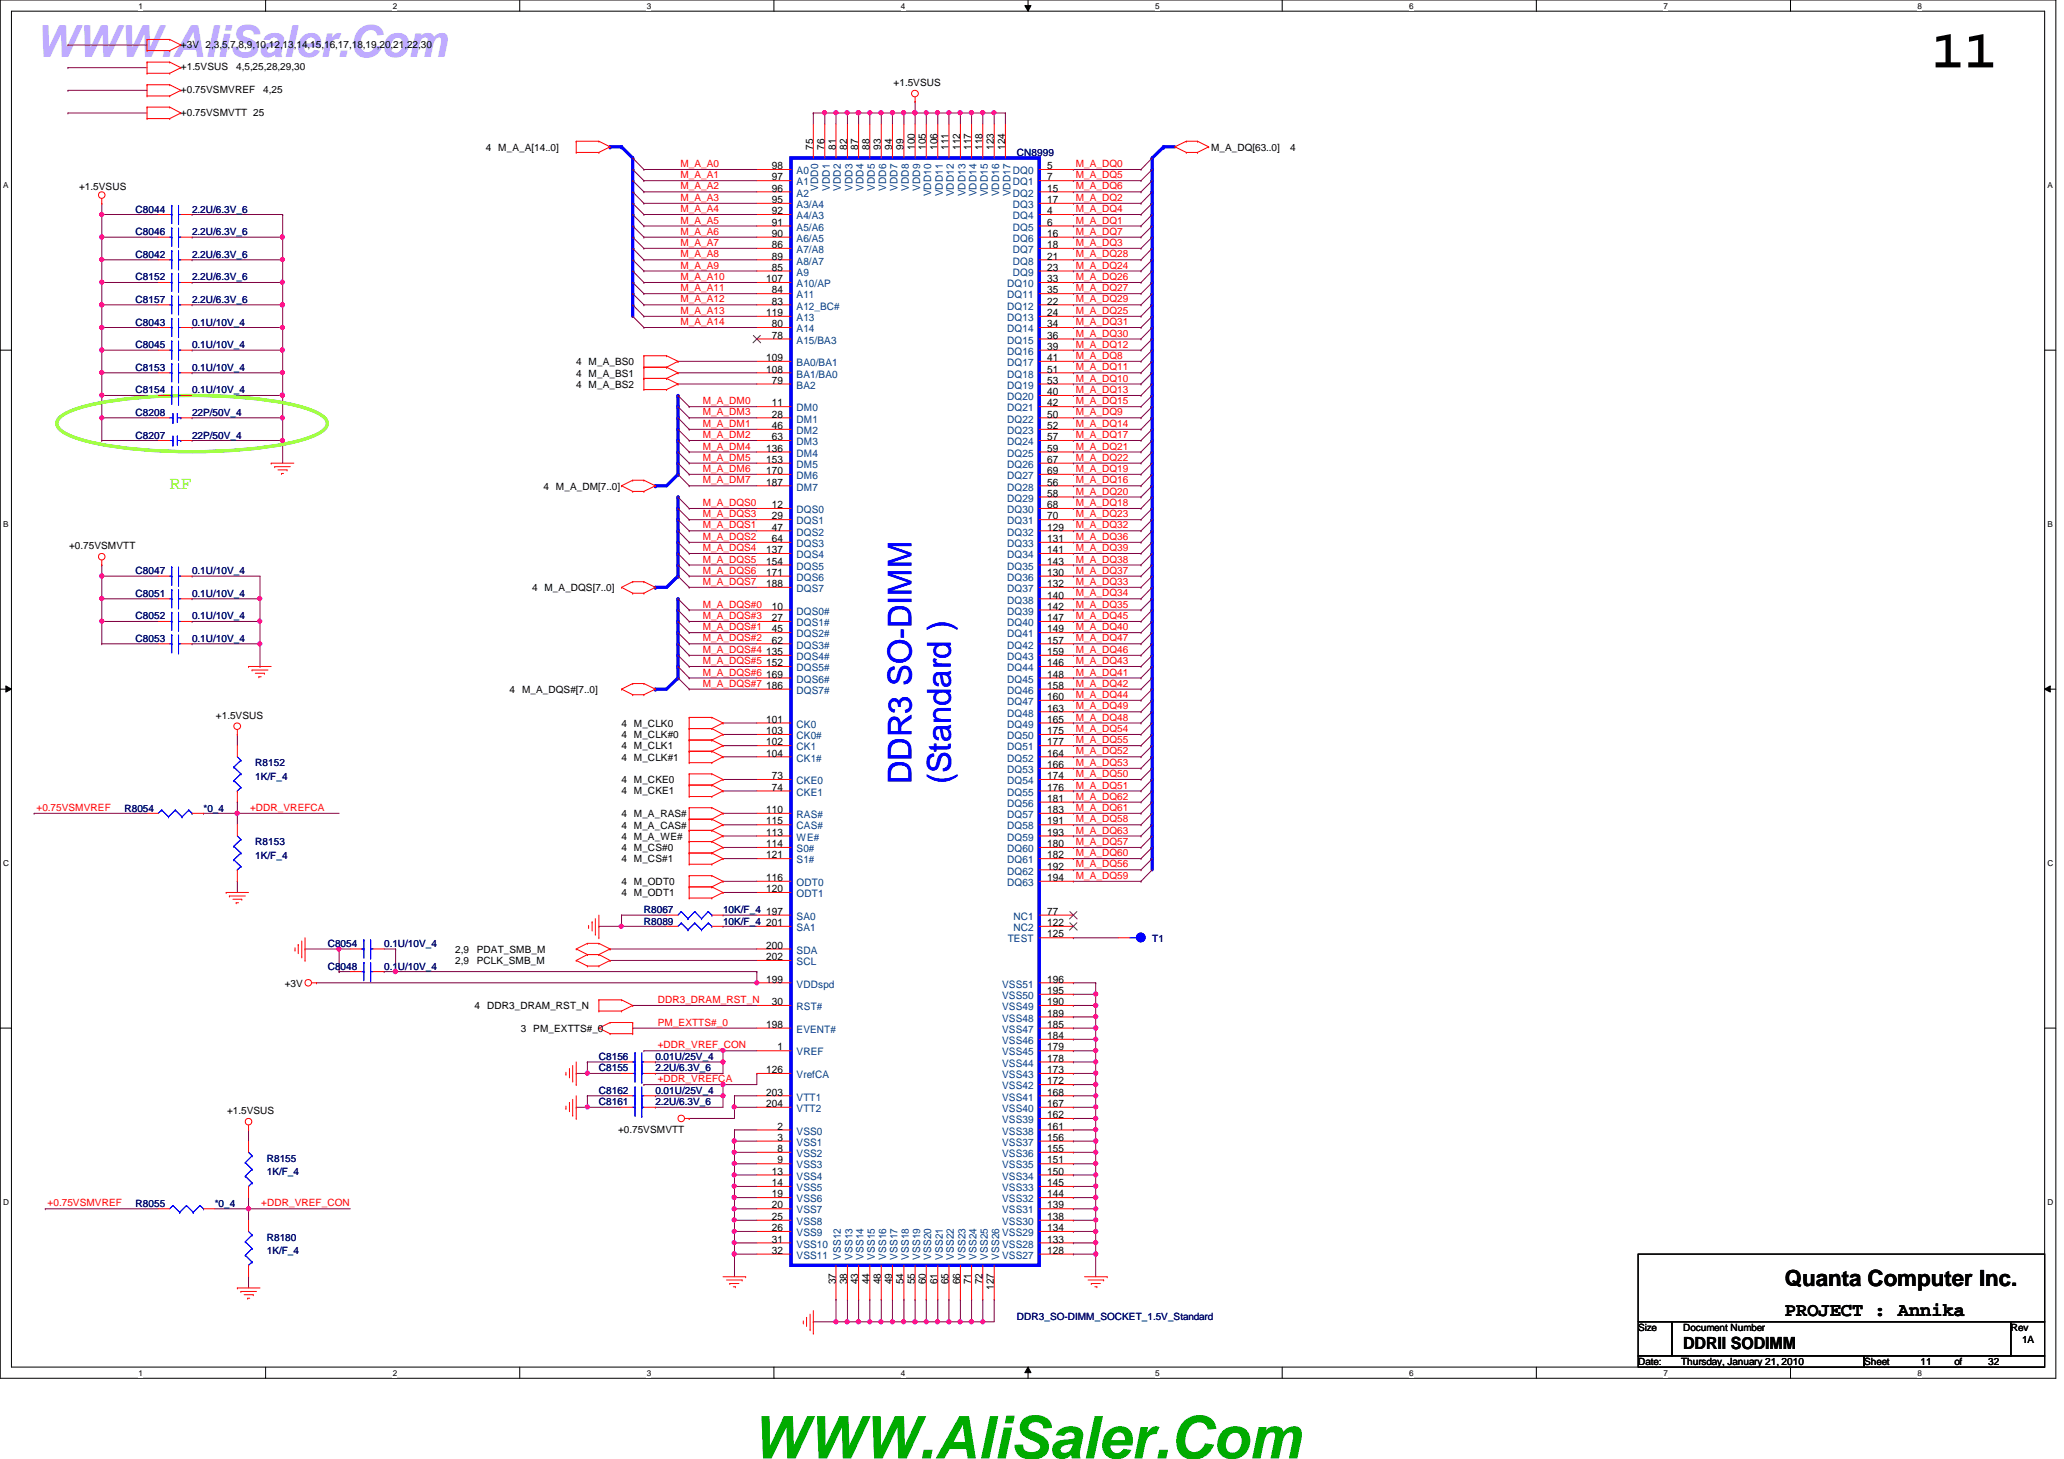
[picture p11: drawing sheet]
<svg xmlns="http://www.w3.org/2000/svg" width="297mm" height="210mm" viewBox="0 0 297 210" stroke-linecap="round" stroke-linejoin="round" font-family="sans-serif">
<defs><g id="words">
<text font-size="8.5" fill="#00ab00" x="108.2" y="209.8">WWW.AliSaler.Com</text>
<text font-size="7.8" x="278" y="9.7">11</text>
<text font-size="6.3" fill="#bfabff" x="5.1" y="8.2">WWW.AliSaler.Com</text>
<g font-size="4.7" fill="#00f">
<text x="131.2" y="112.8" transform="rotate(-90 131.2 112.8)">DDR3 SO-DIMM</text>
<text x="136.8" y="112.8" transform="rotate(-90 136.8 112.8)">(Standard )</text>
</g>
<text font-size="3.2" x="256.9" y="185">Quanta Computer Inc.</text>
<text font-size="2.8" x="256.9" y="189.3">PROJECT : Annika</text>
<text font-size="2.6" fill="#80ff00" x="24.4" y="70.3">RF</text>
<text font-size="2.4" x="242.2" y="194.1">DDRII SODIMM</text>
<g font-size="1.5">
<text x="117" y="21.6" transform="rotate(-90 117 21.6)">75</text>
<text x="118.7" y="21.6" transform="rotate(-90 118.7 21.6)">76</text>
<text x="120.3" y="21.6" transform="rotate(-90 120.3 21.6)">81</text>
<text x="121.9" y="21.6" transform="rotate(-90 121.9 21.6)">82</text>
<text x="123.5" y="21.6" transform="rotate(-90 123.5 21.6)">87</text>
<text x="125.1" y="21.6" transform="rotate(-90 125.1 21.6)">88</text>
<text x="126.8" y="21.6" transform="rotate(-90 126.8 21.6)">93</text>
<text x="128.4" y="21.6" transform="rotate(-90 128.4 21.6)">94</text>
<text x="130" y="21.6" transform="rotate(-90 130 21.6)">99</text>
<text x="131.7" y="21.6" transform="rotate(-90 131.7 21.6)">100</text>
<text x="133.3" y="21.6" transform="rotate(-90 133.3 21.6)">105</text>
<text x="134.9" y="21.6" transform="rotate(-90 134.9 21.6)">106</text>
<text x="136.5" y="21.6" transform="rotate(-90 136.5 21.6)">111</text>
<text x="138.2" y="21.6" transform="rotate(-90 138.2 21.6)">112</text>
<text x="139.8" y="21.6" transform="rotate(-90 139.8 21.6)">117</text>
<text x="141.4" y="21.6" transform="rotate(-90 141.4 21.6)">118</text>
<text x="143" y="21.6" transform="rotate(-90 143 21.6)">123</text>
<text x="144.6" y="21.6" transform="rotate(-90 144.6 21.6)">124</text>
<text x="111.1" y="24.3">98</text>
<text x="111.1" y="26">97</text>
<text x="111.1" y="27.6">96</text>
<text x="111.1" y="29.2">95</text>
<text x="150.7" y="24.3">5</text>
<text x="150.7" y="26">7</text>
<text x="150.7" y="27.6">15</text>
<text x="150.7" y="29.2">17</text>
<text x="111.1" y="30.8">92</text>
<text x="111.1" y="32.5">91</text>
<text x="111.1" y="34.1">90</text>
<text x="111.1" y="35.7">86</text>
<text x="150.7" y="30.8">4</text>
<text x="150.7" y="32.5">6</text>
<text x="150.7" y="34.1">16</text>
<text x="150.7" y="35.7">18</text>
<text x="110.3" y="40.6">107</text>
<text x="111.1" y="37.3">89</text>
<text x="111.1" y="38.9">85</text>
<text x="150.7" y="37.3">21</text>
<text x="150.7" y="38.9">23</text>
<text x="150.7" y="40.6">33</text>
<text x="110.3" y="45.5">119</text>
<text x="111.1" y="43.8">83</text>
<text x="111.1" y="42.2">84</text>
<text x="111.1" y="47.1">80</text>
<text x="150.7" y="42.2">35</text>
<text x="150.7" y="43.8">22</text>
<text x="150.7" y="45.5">24</text>
<text x="150.7" y="47.1">34</text>
<text x="110.3" y="51.9">109</text>
<text x="110.3" y="53.6">108</text>
<text x="111.1" y="48.7">78</text>
<text x="150.7" y="48.7">36</text>
<text x="150.7" y="50.3">39</text>
<text x="150.7" y="51.9">41</text>
<text x="150.7" y="53.6">51</text>
<text x="111.1" y="58.5">11</text>
<text x="111.1" y="55.2">79</text>
<text x="150.7" y="55.2">53</text>
<text x="150.7" y="56.9">40</text>
<text x="150.7" y="58.5">42</text>
<text x="110.3" y="65">136</text>
<text x="111.1" y="60.1">28</text>
<text x="111.1" y="61.7">46</text>
<text x="111.1" y="63.3">63</text>
<text x="150.7" y="60.1">50</text>
<text x="150.7" y="61.7">52</text>
<text x="150.7" y="63.3">57</text>
<text x="150.7" y="65">59</text>
<text x="110.3" y="66.6">153</text>
<text x="110.3" y="68.2">170</text>
<text x="110.3" y="69.8">187</text>
<text x="150.7" y="66.6">67</text>
<text x="150.7" y="68.2">69</text>
<text x="150.7" y="69.8">56</text>
<text x="150.7" y="71.5">58</text>
<text x="111.1" y="73.1">12</text>
<text x="111.1" y="74.7">29</text>
<text x="111.1" y="76.3">47</text>
<text x="111.1" y="78">64</text>
<text x="150.7" y="73.1">68</text>
<text x="150.7" y="74.7">70</text>
<text x="150.7" y="76.3">129</text>
<text x="150.7" y="78">131</text>
<text x="110.3" y="79.6">137</text>
<text x="110.3" y="81.2">154</text>
<text x="110.3" y="82.8">171</text>
<text x="150.7" y="79.6">141</text>
<text x="150.7" y="81.2">143</text>
<text x="150.7" y="82.8">130</text>
<text x="110.3" y="84.5">188</text>
<text x="111.1" y="87.7">10</text>
<text x="111.1" y="89.4">27</text>
<text x="150.7" y="84.5">132</text>
<text x="150.7" y="86.1">140</text>
<text x="150.7" y="87.7">142</text>
<text x="150.7" y="89.4">147</text>
<text x="110.3" y="94.2">135</text>
<text x="110.3" y="95.8">152</text>
<text x="111.1" y="91">45</text>
<text x="111.1" y="92.6">62</text>
<text x="150.7" y="91">149</text>
<text x="150.7" y="92.6">157</text>
<text x="150.7" y="94.2">159</text>
<text x="150.7" y="95.8">146</text>
<text x="110.3" y="97.5">169</text>
<text x="110.3" y="99.1">186</text>
<text x="150.7" y="97.5">148</text>
<text x="150.7" y="99.1">158</text>
<text x="150.7" y="100.7">160</text>
<text x="110.3" y="104">101</text>
<text x="110.3" y="105.6">103</text>
<text x="110.3" y="107.2">102</text>
<text x="150.7" y="102.4">163</text>
<text x="150.7" y="104">165</text>
<text x="150.7" y="105.6">175</text>
<text x="150.7" y="107.2">177</text>
<text x="110.3" y="108.8">104</text>
<text x="111.1" y="112.1">73</text>
<text x="111.1" y="113.7">74</text>
<text x="150.7" y="108.8">164</text>
<text x="150.7" y="110.5">166</text>
<text x="150.7" y="112.1">174</text>
<text x="150.7" y="113.7">176</text>
<text x="110.3" y="117">110</text>
<text x="110.3" y="118.6">115</text>
<text x="150.7" y="115.4">181</text>
<text x="150.7" y="117">183</text>
<text x="150.7" y="118.6">191</text>
<text x="110.3" y="120.2">113</text>
<text x="110.3" y="121.9">114</text>
<text x="110.3" y="123.5">121</text>
<text x="150.7" y="120.2">193</text>
<text x="150.7" y="121.9">180</text>
<text x="150.7" y="123.5">182</text>
<text x="150.7" y="125.1">192</text>
<text x="110.3" y="131.6">197</text>
<text x="110.3" y="126.7">116</text>
<text x="110.3" y="128.4">120</text>
<text x="150.7" y="131.6">77</text>
<text x="150.7" y="126.7">194</text>
<text x="110.3" y="133.2">201</text>
<text x="110.3" y="136.5">200</text>
<text x="150.7" y="133.2">122</text>
<text x="150.7" y="134.9">125</text>
<text x="110.3" y="141.4">199</text>
<text x="110.3" y="138.1">202</text>
<text x="150.7" y="141.4">196</text>
<text x="150.7" y="143">195</text>
<text x="110.3" y="147.9">198</text>
<text x="111.1" y="144.6">30</text>
<text x="150.7" y="146.3">189</text>
<text x="150.7" y="147.9">185</text>
<text x="150.7" y="149.5">184</text>
<text x="150.7" y="144.6">190</text>
<text x="110.3" y="154.4">126</text>
<text x="111.9" y="151.1">1</text>
<text x="150.7" y="151.1">179</text>
<text x="150.7" y="152.7">178</text>
<text x="150.7" y="154.4">173</text>
<text x="150.7" y="156">172</text>
<text x="110.3" y="159.3">204</text>
<text x="110.3" y="157.6">203</text>
<text x="150.7" y="157.6">168</text>
<text x="150.7" y="159.3">167</text>
<text x="150.7" y="160.9">162</text>
<text x="111.9" y="162.5">2</text>
<text x="111.9" y="164.1">3</text>
<text x="111.9" y="165.7">8</text>
<text x="111.9" y="167.4">9</text>
<text x="150.7" y="167.4">151</text>
<text x="150.7" y="165.7">155</text>
<text x="150.7" y="164.1">156</text>
<text x="150.7" y="162.5">161</text>
<text x="111.1" y="169">13</text>
<text x="111.1" y="170.6">14</text>
<text x="111.1" y="172.3">19</text>
<text x="111.1" y="173.9">20</text>
<text x="150.7" y="169">150</text>
<text x="150.7" y="170.6">145</text>
<text x="150.7" y="172.3">144</text>
<text x="150.7" y="173.9">139</text>
<text x="111.1" y="175.5">25</text>
<text x="111.1" y="177.1">26</text>
<text x="111.1" y="178.8">31</text>
<text x="150.7" y="175.5">138</text>
<text x="150.7" y="177.1">134</text>
<text x="150.7" y="178.8">133</text>
<text x="111.1" y="180.4">32</text>
<text x="120.3" y="184.8" transform="rotate(-90 120.3 184.8)">37</text>
<text x="121.9" y="184.8" transform="rotate(-90 121.9 184.8)">38</text>
<text x="123.5" y="184.8" transform="rotate(-90 123.5 184.8)">43</text>
<text x="125.1" y="184.8" transform="rotate(-90 125.1 184.8)">44</text>
<text x="126.8" y="184.8" transform="rotate(-90 126.8 184.8)">48</text>
<text x="128.4" y="184.8" transform="rotate(-90 128.4 184.8)">49</text>
<text x="130" y="184.8" transform="rotate(-90 130 184.8)">54</text>
<text x="131.7" y="184.8" transform="rotate(-90 131.7 184.8)">55</text>
<text x="133.3" y="184.8" transform="rotate(-90 133.3 184.8)">60</text>
<text x="134.9" y="184.8" transform="rotate(-90 134.9 184.8)">61</text>
<text x="136.5" y="184.8" transform="rotate(-90 136.5 184.8)">65</text>
<text x="138.2" y="184.8" transform="rotate(-90 138.2 184.8)">66</text>
<text x="139.8" y="184.8" transform="rotate(-90 139.8 184.8)">71</text>
<text x="141.4" y="184.8" transform="rotate(-90 141.4 184.8)">72</text>
<text x="143" y="185.6" transform="rotate(-90 143 185.6)">127</text>
<text x="150.7" y="180.4">128</text>
</g>
<g font-size="1.5" fill="#004080">
<text x="114.6" y="25.1">A0</text>
<text x="114.6" y="26.7">A1</text>
<text x="114.6" y="28.3">A2</text>
<text x="114.6" y="29.9">A3/A4</text>
<text x="117.8" y="27.4" transform="rotate(-90 117.8 27.4)">VDD0</text>
<text x="119.4" y="27.4" transform="rotate(-90 119.4 27.4)">VDD1</text>
<text x="121" y="27.4" transform="rotate(-90 121 27.4)">VDD2</text>
<text x="122.7" y="27.4" transform="rotate(-90 122.7 27.4)">VDD3</text>
<text x="124.3" y="27.4" transform="rotate(-90 124.3 27.4)">VDD4</text>
<text x="125.9" y="27.4" transform="rotate(-90 125.9 27.4)">VDD5</text>
<text x="127.5" y="27.4" transform="rotate(-90 127.5 27.4)">VDD6</text>
<text x="129.2" y="27.4" transform="rotate(-90 129.2 27.4)">VDD7</text>
<text x="130.8" y="27.4" transform="rotate(-90 130.8 27.4)">VDD8</text>
<text x="132.4" y="27.4" transform="rotate(-90 132.4 27.4)">VDD9</text>
<text x="134" y="28.2" transform="rotate(-90 134 28.2)">VDD10</text>
<text x="135.7" y="28.2" transform="rotate(-90 135.7 28.2)">VDD11</text>
<text x="137.3" y="28.2" transform="rotate(-90 137.3 28.2)">VDD12</text>
<text x="138.9" y="28.2" transform="rotate(-90 138.9 28.2)">VDD13</text>
<text x="140.5" y="28.2" transform="rotate(-90 140.5 28.2)">VDD14</text>
<text x="142.2" y="28.2" transform="rotate(-90 142.2 28.2)">VDD15</text>
<text x="143.8" y="28.2" transform="rotate(-90 143.8 28.2)">VDD16</text>
<text x="145.4" y="28.2" transform="rotate(-90 145.4 28.2)">VDD17</text>
<text x="145.8" y="25.1">DQ0</text>
<text x="145.8" y="26.7">DQ1</text>
<text x="145.8" y="28.3">DQ2</text>
<text x="145.8" y="29.9">DQ3</text>
<text x="114.6" y="31.5">A4/A3</text>
<text x="114.6" y="33.2">A5/A6</text>
<text x="114.6" y="34.8">A6/A5</text>
<text x="145.8" y="31.5">DQ4</text>
<text x="145.8" y="33.2">DQ5</text>
<text x="145.8" y="34.8">DQ6</text>
<text x="114.6" y="36.4">A7/A8</text>
<text x="114.6" y="38.1">A8/A7</text>
<text x="114.6" y="39.7">A9</text>
<text x="114.6" y="41.3">A10/AP</text>
<text x="144.9" y="41.3">DQ10</text>
<text x="145.8" y="36.4">DQ7</text>
<text x="145.8" y="38.1">DQ8</text>
<text x="145.8" y="39.7">DQ9</text>
<text x="114.6" y="42.9">A11</text>
<text x="114.6" y="44.5">A12_BC#</text>
<text x="114.6" y="46.2">A13</text>
<text x="114.6" y="47.8">A14</text>
<text x="144.9" y="42.9">DQ11</text>
<text x="144.9" y="44.5">DQ12</text>
<text x="144.9" y="46.2">DQ13</text>
<text x="144.9" y="47.8">DQ14</text>
<text x="114.6" y="52.7">BA0/BA1</text>
<text x="114.6" y="49.4">A15/BA3</text>
<text x="144.9" y="49.4">DQ15</text>
<text x="144.9" y="51.1">DQ16</text>
<text x="144.9" y="52.7">DQ17</text>
<text x="114.6" y="54.3">BA1/BA0</text>
<text x="114.6" y="59.2">DM0</text>
<text x="114.6" y="55.9">BA2</text>
<text x="144.9" y="54.3">DQ18</text>
<text x="144.9" y="55.9">DQ19</text>
<text x="144.9" y="57.6">DQ20</text>
<text x="144.9" y="59.2">DQ21</text>
<text x="114.6" y="60.8">DM1</text>
<text x="114.6" y="62.4">DM2</text>
<text x="114.6" y="64.1">DM3</text>
<text x="114.6" y="65.7">DM4</text>
<text x="144.9" y="60.8">DQ22</text>
<text x="144.9" y="62.4">DQ23</text>
<text x="144.9" y="64.1">DQ24</text>
<text x="144.9" y="65.7">DQ25</text>
<text x="114.6" y="67.3">DM5</text>
<text x="114.6" y="68.9">DM6</text>
<text x="114.6" y="70.6">DM7</text>
<text x="144.9" y="67.3">DQ26</text>
<text x="144.9" y="68.9">DQ27</text>
<text x="144.9" y="70.6">DQ28</text>
<text x="114.6" y="73.8">DQS0</text>
<text x="114.6" y="75.4">DQS1</text>
<text x="114.6" y="77">DQS2</text>
<text x="144.9" y="72.2">DQ29</text>
<text x="144.9" y="73.8">DQ30</text>
<text x="144.9" y="75.4">DQ31</text>
<text x="144.9" y="77">DQ32</text>
<text x="114.6" y="78.7">DQS3</text>
<text x="114.6" y="80.3">DQS4</text>
<text x="114.6" y="82">DQS5</text>
<text x="114.6" y="83.6">DQS6</text>
<text x="144.9" y="78.7">DQ33</text>
<text x="144.9" y="80.3">DQ34</text>
<text x="144.9" y="82">DQ35</text>
<text x="144.9" y="83.6">DQ36</text>
<text x="114.6" y="85.2">DQS7</text>
<text x="114.6" y="88.4">DQS0#</text>
<text x="144.9" y="85.2">DQ37</text>
<text x="144.9" y="86.8">DQ38</text>
<text x="144.9" y="88.4">DQ39</text>
<text x="114.6" y="90.1">DQS1#</text>
<text x="114.6" y="91.7">DQS2#</text>
<text x="114.6" y="93.3">DQS3#</text>
<text x="114.6" y="95">DQS4#</text>
<text x="144.9" y="90.1">DQ40</text>
<text x="144.9" y="91.7">DQ41</text>
<text x="144.9" y="93.3">DQ42</text>
<text x="144.9" y="95">DQ43</text>
<text x="114.6" y="96.6">DQS5#</text>
<text x="114.6" y="98.2">DQS6#</text>
<text x="114.6" y="99.8">DQS7#</text>
<text x="144.9" y="96.6">DQ44</text>
<text x="144.9" y="98.2">DQ45</text>
<text x="144.9" y="99.8">DQ46</text>
<text x="144.9" y="101.4">DQ47</text>
<text x="114.6" y="104.7">CK0</text>
<text x="114.6" y="106.3">CK0#</text>
<text x="114.6" y="107.9">CK1</text>
<text x="144.9" y="103.1">DQ48</text>
<text x="144.9" y="104.7">DQ49</text>
<text x="144.9" y="106.3">DQ50</text>
<text x="144.9" y="107.9">DQ51</text>
<text x="114.6" y="109.6">CK1#</text>
<text x="114.6" y="112.8">CKE0</text>
<text x="144.9" y="109.6">DQ52</text>
<text x="144.9" y="111.2">DQ53</text>
<text x="144.9" y="112.8">DQ54</text>
<text x="114.6" y="114.5">CKE1</text>
<text x="114.6" y="117.7">RAS#</text>
<text x="114.6" y="119.3">CAS#</text>
<text x="144.9" y="114.5">DQ55</text>
<text x="144.9" y="116.1">DQ56</text>
<text x="144.9" y="117.7">DQ57</text>
<text x="144.9" y="119.3">DQ58</text>
<text x="114.6" y="120.9">WE#</text>
<text x="114.6" y="122.6">S0#</text>
<text x="114.6" y="124.2">S1#</text>
<text x="144.9" y="120.9">DQ59</text>
<text x="144.9" y="122.6">DQ60</text>
<text x="144.9" y="124.2">DQ61</text>
<text x="144.9" y="125.8">DQ62</text>
<text x="114.6" y="127.5">ODT0</text>
<text x="114.6" y="129.1">ODT1</text>
<text x="144.9" y="127.5">DQ63</text>
<text x="114.6" y="132.3">SA0</text>
<text x="114.6" y="133.9">SA1</text>
<text x="114.6" y="137.2">SDA</text>
<text x="145" y="135.6">TEST</text>
<text x="145.8" y="132.3">NC1</text>
<text x="145.8" y="133.9">NC2</text>
<text x="114.6" y="138.9">SCL</text>
<text x="114.6" y="142.1">VDDspd</text>
<text x="144.2" y="142.1">VSS51</text>
<text x="144.2" y="143.7">VSS50</text>
<text x="114.6" y="145.3">RST#</text>
<text x="114.6" y="148.6">EVENT#</text>
<text x="144.2" y="147">VSS48</text>
<text x="144.2" y="148.6">VSS47</text>
<text x="144.2" y="145.3">VSS49</text>
<text x="114.6" y="151.8">VREF</text>
<text x="114.6" y="155.1">VrefCA</text>
<text x="144.2" y="150.2">VSS46</text>
<text x="144.2" y="151.8">VSS45</text>
<text x="144.2" y="153.5">VSS44</text>
<text x="144.2" y="155.1">VSS43</text>
<text x="114.6" y="160">VTT2</text>
<text x="114.6" y="158.3">VTT1</text>
<text x="144.2" y="156.7">VSS42</text>
<text x="144.2" y="158.3">VSS41</text>
<text x="144.2" y="160">VSS40</text>
<text x="144.2" y="161.6">VSS39</text>
<text x="114.6" y="163.2">VSS0</text>
<text x="114.6" y="164.8">VSS1</text>
<text x="114.6" y="166.5">VSS2</text>
<text x="144.2" y="166.5">VSS36</text>
<text x="144.2" y="164.8">VSS37</text>
<text x="144.2" y="163.2">VSS38</text>
<text x="114.6" y="168.1">VSS3</text>
<text x="114.6" y="169.7">VSS4</text>
<text x="114.6" y="171.4">VSS5</text>
<text x="114.6" y="173">VSS6</text>
<text x="144.2" y="169.7">VSS34</text>
<text x="144.2" y="168.1">VSS35</text>
<text x="144.2" y="171.4">VSS33</text>
<text x="144.2" y="173">VSS32</text>
<text x="114.6" y="174.6">VSS7</text>
<text x="114.6" y="176.2">VSS8</text>
<text x="114.6" y="177.8">VSS9</text>
<text x="114.6" y="179.5">VSS10</text>
<text x="144.2" y="174.6">VSS31</text>
<text x="144.2" y="176.2">VSS30</text>
<text x="144.2" y="177.8">VSS29</text>
<text x="144.2" y="179.5">VSS28</text>
<text x="114.6" y="181.1">VSS11</text>
<text x="121" y="181.2" transform="rotate(-90 121 181.2)">VSS12</text>
<text x="122.7" y="181.2" transform="rotate(-90 122.7 181.2)">VSS13</text>
<text x="124.3" y="181.2" transform="rotate(-90 124.3 181.2)">VSS14</text>
<text x="125.9" y="181.2" transform="rotate(-90 125.9 181.2)">VSS15</text>
<text x="127.5" y="181.2" transform="rotate(-90 127.5 181.2)">VSS16</text>
<text x="129.2" y="181.2" transform="rotate(-90 129.2 181.2)">VSS17</text>
<text x="130.8" y="181.2" transform="rotate(-90 130.8 181.2)">VSS18</text>
<text x="132.4" y="181.2" transform="rotate(-90 132.4 181.2)">VSS19</text>
<text x="134" y="181.2" transform="rotate(-90 134 181.2)">VSS20</text>
<text x="135.7" y="181.2" transform="rotate(-90 135.7 181.2)">VSS21</text>
<text x="137.3" y="181.2" transform="rotate(-90 137.3 181.2)">VSS22</text>
<text x="138.9" y="181.2" transform="rotate(-90 138.9 181.2)">VSS23</text>
<text x="140.5" y="181.2" transform="rotate(-90 140.5 181.2)">VSS24</text>
<text x="142.2" y="181.2" transform="rotate(-90 142.2 181.2)">VSS25</text>
<text x="143.8" y="181.2" transform="rotate(-90 143.8 181.2)">VSS26</text>
<text x="144.2" y="181.1">VSS27</text>
</g>
<g font-size="1.4">
<text x="26" y="10.1">+1.5VSUS</text>
<text x="26" y="6.9">+3V 2,3,5,7,8,9,10,12,13,14,15,16,17,18,19,20,21,22,30</text>
<text x="34" y="10.1">4,5,25,28,29,30</text>
<text x="26" y="13.4">+0.75VSMVREF</text>
<text x="26" y="16.6">+0.75VSMVTT 25</text>
<text x="37.9" y="13.4">4,25</text>
<text x="128.6" y="12.4">+1.5VSUS</text>
<text x="69.9" y="21.7">4 M_A_A[14..0]</text>
<text x="174.3" y="21.7">M_A_DQ[63..0]</text>
<text x="185.7" y="21.7">4</text>
<text x="11.4" y="27.3">+1.5VSUS</text>
<text x="82.9" y="52.5">4 M_A_BS0</text>
<text x="82.9" y="54.2">4 M_A_BS1</text>
<text x="82.9" y="55.8">4 M_A_BS2</text>
<text x="78.2" y="70.4">4 M_A_DM[7..0]</text>
<text x="9.9" y="79">+0.75VSMVTT</text>
<text x="76.6" y="85">4 M_A_DQS[7..0]</text>
<text x="73.3" y="99.7">4</text>
<text x="75.1" y="99.7">M_A_DQS#[7..0]</text>
<text x="31.1" y="103.4">+1.5VSUS</text>
<text x="89.4" y="104.6">4 M_CLK0</text>
<text x="89.4" y="106.2">4 M_CLK#0</text>
<text x="89.4" y="107.8">4 M_CLK1</text>
<text x="89.4" y="112.7">4 M_CKE0</text>
<text x="89.4" y="109.4">4 M_CLK#1</text>
<text x="89.4" y="114.3">4 M_CKE1</text>
<text x="89.4" y="117.6">4 M_A_RAS#</text>
<text x="89.4" y="119.2">4 M_A_CAS#</text>
<text x="89.4" y="124.1">4 M_CS#1</text>
<text x="89.4" y="120.8">4 M_A_WE#</text>
<text x="89.4" y="122.4">4 M_CS#0</text>
<text x="89.4" y="127.3">4 M_ODT0</text>
<text x="89.4" y="128.9">4 M_ODT1</text>
<text x="65.5" y="137.1">2,9</text>
<text x="68.6" y="137.1">PDAT_SMB_M</text>
<text x="41" y="141.9">+3V</text>
<text x="65.5" y="138.7">2,9</text>
<text x="68.6" y="138.7">PCLK_SMB_M</text>
<text x="68.3" y="145.2">4</text>
<text x="70.1" y="145.2">DDR3_DRAM_RST_N</text>
<text x="75" y="148.5">3 PM_EXTTS#_0</text>
<text x="32.7" y="160.3">+1.5VSUS</text>
<text x="88.9" y="162.9">+0.75VSMVTT</text>
<text x="235.8" y="191.5">Size</text>
<text x="242.2" y="191.5">Document Number</text>
<text x="289.4" y="191.5">Rev</text>
<text x="235.7" y="196.4">Date:</text>
<text x="241.9" y="196.4">Thursday, January 21, 2010</text>
<text x="268.3" y="196.4">Sheet</text>
<text x="276.4" y="196.4">11</text>
<text x="281.3" y="196.4">of</text>
<text x="286.1" y="196.4">32</text>
<text x="291" y="193.2">1A</text>
</g>
<g font-size="1.4" fill="#000080">
<text x="146.3" y="22.5">CN8999</text>
<text x="19.5" y="30.6">C8044</text>
<text x="19.5" y="33.9">C8046</text>
<text x="27.6" y="30.6">2.2U/6.3V_6</text>
<text x="27.6" y="33.9">2.2U/6.3V_6</text>
<text x="19.5" y="37.1">C8042</text>
<text x="19.5" y="40.3">C8152</text>
<text x="27.6" y="37.1">2.2U/6.3V_6</text>
<text x="27.6" y="40.3">2.2U/6.3V_6</text>
<text x="19.5" y="46.9">C8043</text>
<text x="19.5" y="43.6">C8157</text>
<text x="27.6" y="46.9">0.1U/10V_4</text>
<text x="27.6" y="43.6">2.2U/6.3V_6</text>
<text x="19.5" y="50.1">C8045</text>
<text x="19.5" y="53.3">C8153</text>
<text x="27.6" y="50.1">0.1U/10V_4</text>
<text x="27.6" y="53.3">0.1U/10V_4</text>
<text x="19.5" y="59.9">C8208</text>
<text x="19.5" y="56.6">C8154</text>
<text x="27.6" y="59.9">22P/50V_4</text>
<text x="27.6" y="56.6">0.1U/10V_4</text>
<text x="19.5" y="63.1">C8207</text>
<text x="27.6" y="63.1">22P/50V_4</text>
<text x="19.5" y="82.6">C8047</text>
<text x="27.6" y="82.6">0.1U/10V_4</text>
<text x="19.5" y="89.1">C8052</text>
<text x="19.5" y="85.9">C8051</text>
<text x="27.6" y="89.1">0.1U/10V_4</text>
<text x="27.6" y="85.9">0.1U/10V_4</text>
<text x="19.5" y="92.4">C8053</text>
<text x="27.6" y="92.4">0.1U/10V_4</text>
<text x="36.7" y="112.2">1K/F_4</text>
<text x="36.7" y="110.2">R8152</text>
<text x="17.9" y="116.8">R8054</text>
<text x="29.3" y="116.8">*0_4</text>
<text x="36.7" y="123.6">1K/F_4</text>
<text x="36.7" y="121.6">R8153</text>
<text x="92.7" y="131.4">R8067</text>
<text x="104.1" y="131.4">10K/F_4</text>
<text x="47.2" y="136.3">C8054</text>
<text x="55.3" y="136.3">0.1U/10V_4</text>
<text x="92.7" y="133">R8089</text>
<text x="104.1" y="133">10K/F_4</text>
<text x="165.8" y="135.5">T1</text>
<text x="47.2" y="139.5">C8048</text>
<text x="55.3" y="139.5">0.1U/10V_4</text>
<text x="86.2" y="154.1">C8155</text>
<text x="86.2" y="152.5">C8156</text>
<text x="94.3" y="154.1">2.2U/6.3V_6</text>
<text x="94.3" y="152.5">0.01U/25V_4</text>
<text x="86.2" y="159">C8161</text>
<text x="86.2" y="157.4">C8162</text>
<text x="94.3" y="159">2.2U/6.3V_6</text>
<text x="94.3" y="157.4">0.01U/25V_4</text>
<text x="38.4" y="167.1">R8155</text>
<text x="19.5" y="173.7">R8055</text>
<text x="30.9" y="173.7">*0_4</text>
<text x="38.4" y="169.1">1K/F_4</text>
<text x="38.4" y="178.5">R8180</text>
<text x="38.4" y="180.5">1K/F_4</text>
<text x="146.3" y="189.9">DDR3_SO-DIMM_SOCKET_1.5V_Standard</text>
</g>
<g font-size="1.4" fill="#f00">
<text x="97.9" y="27.3">M_A_A2</text>
<text x="97.9" y="24">M_A_A0</text>
<text x="97.9" y="28.9">M_A_A3</text>
<text x="97.9" y="25.7">M_A_A1</text>
<text x="154.8" y="24">M_A_DQ0</text>
<text x="154.8" y="25.7">M_A_DQ5</text>
<text x="154.8" y="27.3">M_A_DQ6</text>
<text x="154.8" y="28.9">M_A_DQ2</text>
<text x="97.9" y="30.5">M_A_A4</text>
<text x="97.9" y="32.2">M_A_A5</text>
<text x="97.9" y="33.8">M_A_A6</text>
<text x="97.9" y="35.4">M_A_A7</text>
<text x="154.8" y="35.4">M_A_DQ3</text>
<text x="154.8" y="33.8">M_A_DQ7</text>
<text x="154.8" y="30.5">M_A_DQ4</text>
<text x="154.8" y="32.2">M_A_DQ1</text>
<text x="97.9" y="38.7">M_A_A9</text>
<text x="97.9" y="40.3">M_A_A10</text>
<text x="97.9" y="41.9">M_A_A11</text>
<text x="97.9" y="37">M_A_A8</text>
<text x="154.8" y="40.3">M_A_DQ26</text>
<text x="154.8" y="38.7">M_A_DQ24</text>
<text x="154.8" y="41.9">M_A_DQ27</text>
<text x="154.8" y="37">M_A_DQ28</text>
<text x="97.9" y="43.5">M_A_A12</text>
<text x="97.9" y="45.2">M_A_A13</text>
<text x="97.9" y="46.8">M_A_A14</text>
<text x="154.8" y="43.5">M_A_DQ29</text>
<text x="154.8" y="45.2">M_A_DQ25</text>
<text x="154.8" y="46.8">M_A_DQ31</text>
<text x="154.8" y="53.3">M_A_DQ11</text>
<text x="154.8" y="48.4">M_A_DQ30</text>
<text x="154.8" y="51.6">M_A_DQ8</text>
<text x="154.8" y="50">M_A_DQ12</text>
<text x="101.1" y="58.2">M_A_DM0</text>
<text x="101.1" y="59.8">M_A_DM3</text>
<text x="154.8" y="59.8">M_A_DQ9</text>
<text x="154.8" y="56.6">M_A_DQ13</text>
<text x="154.8" y="58.2">M_A_DQ15</text>
<text x="154.8" y="54.9">M_A_DQ10</text>
<text x="101.1" y="63">M_A_DM2</text>
<text x="101.1" y="61.4">M_A_DM1</text>
<text x="101.1" y="64.7">M_A_DM4</text>
<text x="154.8" y="61.4">M_A_DQ14</text>
<text x="154.8" y="64.7">M_A_DQ21</text>
<text x="154.8" y="63">M_A_DQ17</text>
<text x="101.1" y="66.3">M_A_DM5</text>
<text x="101.1" y="67.9">M_A_DM6</text>
<text x="101.1" y="69.6">M_A_DM7</text>
<text x="154.8" y="71.2">M_A_DQ20</text>
<text x="154.8" y="66.3">M_A_DQ22</text>
<text x="154.8" y="69.6">M_A_DQ16</text>
<text x="154.8" y="67.9">M_A_DQ19</text>
<text x="101.1" y="77.7">M_A_DQS2</text>
<text x="101.1" y="76">M_A_DQS1</text>
<text x="101.1" y="72.8">M_A_DQS0</text>
<text x="101.1" y="74.4">M_A_DQS3</text>
<text x="154.8" y="77.7">M_A_DQ36</text>
<text x="154.8" y="76">M_A_DQ32</text>
<text x="154.8" y="74.4">M_A_DQ23</text>
<text x="154.8" y="72.8">M_A_DQ18</text>
<text x="101.1" y="79.3">M_A_DQS4</text>
<text x="101.1" y="82.5">M_A_DQS6</text>
<text x="101.1" y="80.9">M_A_DQS5</text>
<text x="154.8" y="80.9">M_A_DQ38</text>
<text x="154.8" y="79.3">M_A_DQ39</text>
<text x="154.8" y="82.5">M_A_DQ37</text>
<text x="101.1" y="89.1">M_A_DQS#3</text>
<text x="101.1" y="87.4">M_A_DQS#0</text>
<text x="101.1" y="84.2">M_A_DQS7</text>
<text x="154.8" y="84.2">M_A_DQ33</text>
<text x="154.8" y="89.1">M_A_DQ45</text>
<text x="154.8" y="85.8">M_A_DQ34</text>
<text x="154.8" y="87.4">M_A_DQ35</text>
<text x="101.1" y="92.3">M_A_DQS#2</text>
<text x="101.1" y="90.7">M_A_DQS#1</text>
<text x="101.1" y="93.9">M_A_DQS#4</text>
<text x="101.1" y="95.5">M_A_DQS#5</text>
<text x="154.8" y="90.7">M_A_DQ40</text>
<text x="154.8" y="92.3">M_A_DQ47</text>
<text x="154.8" y="95.5">M_A_DQ43</text>
<text x="154.8" y="93.9">M_A_DQ46</text>
<text x="101.1" y="97.2">M_A_DQS#6</text>
<text x="101.1" y="98.8">M_A_DQS#7</text>
<text x="154.8" y="97.2">M_A_DQ41</text>
<text x="154.8" y="98.8">M_A_DQ42</text>
<text x="154.8" y="100.4">M_A_DQ44</text>
<text x="154.8" y="106.9">M_A_DQ55</text>
<text x="154.8" y="103.7">M_A_DQ48</text>
<text x="154.8" y="105.3">M_A_DQ54</text>
<text x="154.8" y="102.1">M_A_DQ49</text>
<text x="154.8" y="113.5">M_A_DQ51</text>
<text x="154.8" y="111.8">M_A_DQ50</text>
<text x="154.8" y="110.2">M_A_DQ53</text>
<text x="154.8" y="108.5">M_A_DQ52</text>
<text x="5.2" y="116.7">+0.75VSMVREF</text>
<text x="36" y="116.7">+DDR_VREFCA</text>
<text x="154.8" y="116.7">M_A_DQ61</text>
<text x="154.8" y="119.9">M_A_DQ63</text>
<text x="154.8" y="118.3">M_A_DQ58</text>
<text x="154.8" y="115.1">M_A_DQ62</text>
<text x="154.8" y="123.2">M_A_DQ60</text>
<text x="154.8" y="124.8">M_A_DQ56</text>
<text x="154.8" y="121.6">M_A_DQ57</text>
<text x="154.8" y="126.4">M_A_DQ59</text>
<text x="94.7" y="144.3">DDR3_DRAM_RST_N</text>
<text x="94.7" y="147.6">PM_EXTTS#_0</text>
<text x="94.7" y="150.8">+DDR_VREF_CON</text>
<text x="94.7" y="155.7">+DDR_VREFCA</text>
<text x="6.9" y="173.6">+0.75VSMVREF</text>
<text x="37.6" y="173.6">+DDR_VREF_CON</text>
</g>
<g font-size="1.2">
<text x="19.9" y="1.2">1</text>
<text x="56.5" y="1.2">2</text>
<text x="93.1" y="1.2">3</text>
<text x="129.7" y="1.2">4</text>
<text x="166.2" y="1.2">5</text>
<text x="202.8" y="1.2">6</text>
<text x="239.4" y="1.2">7</text>
<text x="276" y="1.2">8</text>
<text x=".5" y="27.1">A</text>
<text x="294.7" y="27.1">A</text>
<text x=".5" y="75.8">B</text>
<text x="294.7" y="75.8">B</text>
<text x=".5" y="124.6">C</text>
<text x="294.7" y="124.6">C</text>
<text x=".5" y="173.4">D</text>
<text x="294.7" y="173.4">D</text>
<text x="19.9" y="197.9">1</text>
<text x="56.5" y="197.9">2</text>
<text x="93.1" y="197.9">3</text>
<text x="129.7" y="197.9">4</text>
<text x="166.2" y="197.9">5</text>
<text x="202.8" y="197.9">6</text>
<text x="239.4" y="197.9">7</text>
<text x="276" y="197.9">8</text>
</g>
</g></defs>
<path d="M0 0h295.9v198.3h-295.9zM1.6 1.6h292.7v195.1h-292.7z" fill="none" stroke="#000" stroke-width=".14"/>
<g fill="#fff">
<path d="M19.9 .2h.6v1.3h-.6z"/>
<path d="M19.9 196.8h.6v1.4h-.6z"/>
</g>
<path d="M38.2 0v1.6M38.2 196.7v1.6" fill="none" stroke="#000" stroke-width=".14"/>
<g fill="#fff">
<path d="M56.5 .2h.6v1.3h-.6z"/>
<path d="M56.5 196.8h.6v1.4h-.6z"/>
</g>
<path d="M74.8 0v1.6M74.8 196.7v1.6" fill="none" stroke="#000" stroke-width=".14"/>
<g fill="#fff">
<path d="M93.1 .2h.6v1.3h-.6z"/>
<path d="M93.1 196.8h.6v1.4h-.6z"/>
</g>
<path d="M111.4 0v1.6M111.4 196.7v1.6" fill="none" stroke="#000" stroke-width=".14"/>
<g fill="#fff">
<path d="M129.7 .2h.6v1.3h-.6z"/>
<path d="M129.7 196.8h.6v1.4h-.6z"/>
</g>
<path d="M147.5 .8h.9l-.4 .8zM148 0v1.6M148 196.7l.4 .8h-.9zM148 196.7v1.6" fill="none" stroke="#000" stroke-width=".14"/>
<path d="M147.5 .8h.9l-.4 .8zM148 196.7l.4 .8h-.9z" fill="#000"/>
<g fill="#fff">
<path d="M166.2 .2h.6v1.3h-.6z"/>
<path d="M166.2 196.8h.6v1.4h-.6z"/>
</g>
<path d="M184.5 0v1.6M184.5 196.7v1.6" fill="none" stroke="#000" stroke-width=".14"/>
<g fill="#fff">
<path d="M202.8 .2h.6v1.3h-.6z"/>
<path d="M202.8 196.8h.6v1.4h-.6z"/>
</g>
<path d="M221.1 0v1.6M221.1 196.7v1.6" fill="none" stroke="#000" stroke-width=".14"/>
<g fill="#fff">
<path d="M239.4 .2h.6v1.3h-.6z"/>
<path d="M239.4 196.8h.6v1.4h-.6z"/>
</g>
<path d="M257.7 0v1.6M257.7 196.7v1.6" fill="none" stroke="#000" stroke-width=".14"/>
<g fill="#fff">
<path d="M276 .2h.6v1.3h-.6z"/>
<path d="M276 196.8h.6v1.4h-.6z"/>
<path d="M.5 26h.7v1.3h-.7z"/>
<path d="M294.7 26h.7v1.3h-.7z"/>
<path d="M.5 74.8h.7v1.3h-.7z"/>
<path d="M294.7 74.8h.7v1.3h-.7z"/>
</g>
<path d="M0 50.4h1.6M294.3 50.4h1.6" fill="none" stroke="#000" stroke-width=".14"/>
<g fill="#fff">
<path d="M.5 123.5h.8v1.3h-.8z"/>
<path d="M294.7 123.5h.8v1.3h-.8z"/>
</g>
<path d="M0 99.1h1.6M.8 98.7l.8 .4-.8 .5zM294.3 99.1h1.6M294.3 99.1l.8-.4v.9z" fill="none" stroke="#000" stroke-width=".14"/>
<path d="M.8 98.7l.8 .4-.8 .5zM294.3 99.1l.8-.4v.9z" fill="#000"/>
<g fill="#fff">
<path d="M.5 172.3h.8v1.3h-.8z"/>
<path d="M294.7 172.3h.8v1.3h-.8z"/>
</g>
<path d="M0 147.9h1.6M294.3 147.9h1.6" fill="none" stroke="#000" stroke-width=".14"/>
<path d="M14.6 30.9h8.2M14.6 29.3h.1M14.6 30.9h.1M14.6 29.3v1.6M27.6 30.9h13.1M27.6 30.9h.1M40.7 30.9h.1M40.7 30.9v3.2" fill="none" stroke="#800040" stroke-width=".14"/>
<circle cx="14.6" cy="30.9" r=".3" fill="#f0f"/>
<circle cx="14.6" cy="30.9" r=".3" fill="none" stroke="#f0f" stroke-width=".14"/>
<path d="M14.6 34.1h.1M14.6 34.1v3.3M14.6 56.9h8.2M14.6 56.9h.1" fill="none" stroke="#800040" stroke-width=".14"/>
<circle cx="14.6" cy="34.1" r=".31" fill="#f0f"/>
<circle cx="14.6" cy="34.1" r=".31" fill="none" stroke="#f0f" stroke-width=".14"/>
<path d="M14.6 34.1h8.2M14.6 30.9h.1M14.6 34.1h.1M14.6 30.9v3.2M14.6 40.6h8.2M14.6 40.6h.1M27.6 43.9h13.1M27.6 43.9h.1" fill="none" stroke="#800040" stroke-width=".14"/>
<circle cx="40.6" cy="43.9" r=".3" fill="#f0f"/>
<circle cx="40.6" cy="43.9" r=".3" fill="none" stroke="#f0f" stroke-width=".14"/>
<path d="M14.6 43.9h8.2M14.6 43.9h.1" fill="none" stroke="#800040" stroke-width=".14"/>
<circle cx="14.6" cy="43.9" r=".3" fill="#f0f"/>
<circle cx="14.6" cy="43.9" r=".3" fill="none" stroke="#f0f" stroke-width=".14"/>
<path d="M27.6 40.6h13.1M27.6 40.6h.1" fill="none" stroke="#800040" stroke-width=".14"/>
<circle cx="40.6" cy="40.6" r=".3" fill="#f0f"/>
<circle cx="40.6" cy="40.6" r=".3" fill="none" stroke="#f0f" stroke-width=".14"/>
<path d="M14.6 37.4h.1M14.6 37.4v3.2" fill="none" stroke="#800040" stroke-width=".14"/>
<circle cx="14.6" cy="37.3" r=".3" fill="#f0f"/>
<circle cx="14.6" cy="37.3" r=".3" fill="none" stroke="#f0f" stroke-width=".14"/>
<path d="M14.6 37.4h8.2M14.6 37.4h.1M27.6 34.1h13.1M27.6 34.1h.1" fill="none" stroke="#800040" stroke-width=".14"/>
<circle cx="40.6" cy="34.1" r=".31" fill="#f0f"/>
<circle cx="40.6" cy="34.1" r=".31" fill="none" stroke="#f0f" stroke-width=".14"/>
<path d="M14.6 50.4h8.2M14.6 50.4h.1M14.6 53.6h.1M14.6 53.6v3.3M27.6 50.4h13.1M27.6 53.6h13.1M27.6 50.4h.1M27.6 53.6h.1" fill="none" stroke="#800040" stroke-width=".14"/>
<circle cx="14.6" cy="53.6" r=".3" fill="#f0f"/>
<circle cx="14.6" cy="53.6" r=".3" fill="none" stroke="#f0f" stroke-width=".14"/>
<path d="M14.6 43.9h.1M14.6 43.9v3.2" fill="none" stroke="#800040" stroke-width=".14"/>
<circle cx="14.6" cy="47.1" r=".3" fill="#f0f"/>
<circle cx="14.6" cy="47.1" r=".3" fill="none" stroke="#f0f" stroke-width=".14"/>
<circle cx="14.6" cy="43.9" r=".3" fill="#f0f"/>
<circle cx="14.6" cy="43.9" r=".3" fill="none" stroke="#f0f" stroke-width=".14"/>
<path d="M14.6 47.1h.1M14.6 47.1v3.3" fill="none" stroke="#800040" stroke-width=".14"/>
<circle cx="14.6" cy="47.1" r=".3" fill="#f0f"/>
<circle cx="14.6" cy="47.1" r=".3" fill="none" stroke="#f0f" stroke-width=".14"/>
<path d="M14.6 53.6h8.2M14.6 47.1h8.2M14.6 53.6h.1M14.6 47.1h.1M27.6 47.1h13.1M27.6 47.1h.1" fill="none" stroke="#800040" stroke-width=".14"/>
<circle cx="40.6" cy="47.1" r=".3" fill="#f0f"/>
<circle cx="40.6" cy="47.1" r=".3" fill="none" stroke="#f0f" stroke-width=".14"/>
<path d="M27.6 56.9h13.1M27.6 56.9h.1" fill="none" stroke="#800040" stroke-width=".14"/>
<circle cx="40.6" cy="56.8" r=".3" fill="#f0f"/>
<circle cx="40.6" cy="56.8" r=".3" fill="none" stroke="#f0f" stroke-width=".14"/>
<path d="M40.7 63.4h.1M40.7 63.4v3.2" fill="none" stroke="#800040" stroke-width=".14"/>
<circle cx="40.6" cy="63.4" r=".3" fill="#f0f"/>
<circle cx="40.6" cy="63.4" r=".3" fill="none" stroke="#f0f" stroke-width=".14"/>
<path d="M27.6 37.4h.1M40.7 34.1h.1M40.7 34.1v3.3h-13.1M40.7 50.4h.1M40.7 50.4v3.2" fill="none" stroke="#800040" stroke-width=".14"/>
<circle cx="40.6" cy="50.4" r=".31" fill="#f0f"/>
<circle cx="40.6" cy="50.4" r=".31" fill="none" stroke="#f0f" stroke-width=".14"/>
<path d="M40.7 43.9h.1M40.7 43.9v3.2" fill="none" stroke="#800040" stroke-width=".14"/>
<circle cx="40.6" cy="43.9" r=".3" fill="#f0f"/>
<circle cx="40.6" cy="43.9" r=".3" fill="none" stroke="#f0f" stroke-width=".14"/>
<path d="M14.6 50.4h.1M14.6 50.4v3.2" fill="none" stroke="#800040" stroke-width=".14"/>
<circle cx="14.6" cy="50.4" r=".31" fill="#f0f"/>
<circle cx="14.6" cy="50.4" r=".31" fill="none" stroke="#f0f" stroke-width=".14"/>
<path d="M40.7 37.4h.1M40.7 37.4v3.2" fill="none" stroke="#800040" stroke-width=".14"/>
<circle cx="40.6" cy="37.3" r=".3" fill="#f0f"/>
<circle cx="40.6" cy="37.3" r=".3" fill="none" stroke="#f0f" stroke-width=".14"/>
<path d="M40.7 40.6h.1M40.7 47.1h.1M40.7 53.6h.1M40.7 40.6v3.3M40.7 47.1v3.3M40.7 53.6v3.3" fill="none" stroke="#800040" stroke-width=".14"/>
<circle cx="40.6" cy="53.6" r=".3" fill="#f0f"/>
<circle cx="40.6" cy="53.6" r=".3" fill="none" stroke="#f0f" stroke-width=".14"/>
<path d="M14.6 40.6h.1M14.6 40.6v3.3" fill="none" stroke="#800040" stroke-width=".14"/>
<circle cx="14.6" cy="40.6" r=".3" fill="#f0f"/>
<circle cx="14.6" cy="40.6" r=".3" fill="none" stroke="#f0f" stroke-width=".14"/>
<path d="M34.2 105.7h.1M34.2 117h.1M34.2 105.7v1.6M34.2 117v1.7M34.2 117h14.6M34.2 126.8h.1M34.2 126.8v1.6" fill="none" stroke="#800040" stroke-width=".14"/>
<circle cx="34.1" cy="117" r=".31" fill="#f0f"/>
<circle cx="34.1" cy="117" r=".31" fill="none" stroke="#f0f" stroke-width=".14"/>
<path d="M9.8 9.7h11.4M9.8 6.5h11.4M9.8 9.7h.1M9.8 6.5h.1M40.7 56.9h.1M40.7 56.9v3.2h-13.1M27.6 60.1h.1M34.2 115.4h.1M34.2 115.4v1.6" fill="none" stroke="#800040" stroke-width=".14"/>
<circle cx="40.6" cy="56.8" r=".3" fill="#f0f"/>
<circle cx="40.6" cy="56.8" r=".3" fill="none" stroke="#f0f" stroke-width=".14"/>
<path d="M14.6 56.9h.1M14.6 56.9v3.2M27.6 63.4h13.1M27.6 63.4h.1" fill="none" stroke="#800040" stroke-width=".14"/>
<circle cx="14.6" cy="60.1" r=".3" fill="#f0f"/>
<circle cx="14.6" cy="60.1" r=".3" fill="none" stroke="#f0f" stroke-width=".14"/>
<circle cx="14.6" cy="56.8" r=".3" fill="#f0f"/>
<circle cx="14.6" cy="56.8" r=".3" fill="none" stroke="#f0f" stroke-width=".14"/>
<path d="M14.6 63.4h8.2M14.6 60.1h8.2M14.6 63.4h.1M14.6 60.1h.1M14.6 60.1v3.3M40.7 60.1h.1M40.7 60.1v3.3" fill="none" stroke="#800040" stroke-width=".14"/>
<circle cx="40.6" cy="60.1" r=".3" fill="#f0f"/>
<circle cx="40.6" cy="60.1" r=".3" fill="none" stroke="#f0f" stroke-width=".14"/>
<path d="M154.5 141.4h3.2M154.5 143h3.2M154.5 144.7h3.2M154.5 146.3h3.2M154.5 141.4h.1M154.5 143h.1M154.5 144.7h.1M154.5 146.3h.1" fill="none" stroke="#800040" stroke-width=".14"/>
<circle cx="157.7" cy="146.3" r=".3" fill="#f0f"/>
<circle cx="157.7" cy="146.3" r=".3" fill="none" stroke="#f0f" stroke-width=".14"/>
<path d="M154.5 147.9h3.2M154.5 149.5h3.2M154.5 151.2h3.2M154.5 152.8h3.2M154.5 154.4h3.2M154.5 156h3.2M154.5 147.9h.1M154.5 149.5h.1M154.5 151.2h.1M154.5 152.8h.1M154.5 154.4h.1M154.5 156h.1" fill="none" stroke="#800040" stroke-width=".14"/>
<circle cx="157.7" cy="156" r=".31" fill="#f0f"/>
<circle cx="157.7" cy="156" r=".31" fill="none" stroke="#f0f" stroke-width=".14"/>
<path d="M154.5 157.6h3.2M154.5 157.6h.1" fill="none" stroke="#800040" stroke-width=".14"/>
<circle cx="157.7" cy="157.6" r=".3" fill="#f0f"/>
<circle cx="157.7" cy="157.6" r=".3" fill="none" stroke="#f0f" stroke-width=".14"/>
<g fill="none" stroke="#800040" stroke-width=".14">
<path d="M154.5 159.3h3.2M154.5 159.3h.1M154.5 160.9h3.2M154.5 162.6h3.2M154.5 164.2h3.2M154.5 165.8h3.2M154.5 167.4h3.2M154.5 169h3.2M154.5 170.7h3.2M154.5 172.3h3.2M154.5 173.9h3.2M154.5 175.6h3.2"/>
<path d="M154.5 177.2h3.2M154.5 178.8h3.2M154.5 160.9h.1M154.5 162.6h.1M154.5 164.2h.1M154.5 165.8h.1M154.5 167.4h.1M154.5 169h.1M154.5 170.7h.1M154.5 172.3h.1M154.5 173.9h.1M154.5 175.6h.1"/>
<path d="M154.5 177.2h.1M154.5 178.8h.1M138.2 186.9h.1M138.2 186.9v3.3M139.8 186.9h.1M139.8 186.9v3.3M141.4 186.9h.1M141.4 186.9v3.3M143.1 186.9h.1M143.1 186.9v3.3M154.5 180.4h3.2M154.5 180.4h.1"/>
</g>
<circle cx="138.2" cy="190.2" r=".3" fill="#f0f"/>
<circle cx="138.2" cy="190.2" r=".3" fill="none" stroke="#f0f" stroke-width=".14"/>
<path d="M133.3 186.9h.1M133.3 186.9v3.3M135 186.9h.1M135 186.9v3.3M136.6 186.9h.1M136.6 186.9v3.3" fill="none" stroke="#800040" stroke-width=".14"/>
<circle cx="133.3" cy="190.2" r=".3" fill="#f0f"/>
<circle cx="133.3" cy="190.2" r=".3" fill="none" stroke="#f0f" stroke-width=".14"/>
<g fill="none" stroke="#800040" stroke-width=".14">
<path d="M122 186.9h.1M122 186.9v3.3M123.6 186.9h.1M123.6 186.9v3.3M125.2 186.9h.1M125.2 186.9v3.3M126.8 186.9h.1M126.8 186.9v3.3M128.4 186.9h.1M128.4 186.9v3.3M130.1 186.9h.1M130.1 186.9v3.3"/>
<path d="M131.7 186.9h.1M131.7 186.9v3.3"/>
</g>
<circle cx="121.9" cy="190.2" r=".3" fill="#f0f"/>
<circle cx="121.9" cy="190.2" r=".3" fill="none" stroke="#f0f" stroke-width=".14"/>
<path d="M120.3 186.9h.1M120.3 186.9v3.3M141.4 190.2h1.7M141.4 190.2h.1" fill="none" stroke="#800040" stroke-width=".14"/>
<circle cx="141.4" cy="190.2" r=".3" fill="#f0f"/>
<circle cx="141.4" cy="190.2" r=".3" fill="none" stroke="#f0f" stroke-width=".14"/>
<path d="M122 190.2h3.2M122 190.2h.1M123.6 190.2h.1" fill="none" stroke="#800040" stroke-width=".14"/>
<circle cx="123.6" cy="190.2" r=".31" fill="#f0f"/>
<circle cx="123.6" cy="190.2" r=".31" fill="none" stroke="#f0f" stroke-width=".14"/>
<path d="M136.6 190.2h1.6M136.6 190.2h.1" fill="none" stroke="#800040" stroke-width=".14"/>
<circle cx="136.6" cy="190.2" r=".3" fill="#f0f"/>
<circle cx="136.6" cy="190.2" r=".3" fill="none" stroke="#f0f" stroke-width=".14"/>
<path d="M130.1 190.2h1.6M130.1 190.2h.1M138.2 190.2h.1M138.2 190.2h1.6" fill="none" stroke="#800040" stroke-width=".14"/>
<circle cx="130" cy="190.2" r=".3" fill="#f0f"/>
<circle cx="130" cy="190.2" r=".3" fill="none" stroke="#f0f" stroke-width=".14"/>
<path d="M131.7 190.2h1.6M131.7 190.2h.1" fill="none" stroke="#800040" stroke-width=".14"/>
<circle cx="131.7" cy="190.2" r=".31" fill="#f0f"/>
<circle cx="131.7" cy="190.2" r=".31" fill="none" stroke="#f0f" stroke-width=".14"/>
<path d="M133.3 190.2h3.3M133.3 190.2h.1M135 190.2h.1" fill="none" stroke="#800040" stroke-width=".14"/>
<circle cx="134.9" cy="190.2" r=".3" fill="#f0f"/>
<circle cx="134.9" cy="190.2" r=".3" fill="none" stroke="#f0f" stroke-width=".14"/>
<path d="M125.2 190.2h1.6M125.2 190.2h.1" fill="none" stroke="#800040" stroke-width=".14"/>
<circle cx="125.2" cy="190.2" r=".3" fill="#f0f"/>
<circle cx="125.2" cy="190.2" r=".3" fill="none" stroke="#f0f" stroke-width=".14"/>
<path d="M126.8 190.2h1.6M126.8 190.2h.1" fill="none" stroke="#800040" stroke-width=".14"/>
<circle cx="126.8" cy="190.2" r=".3" fill="#f0f"/>
<circle cx="126.8" cy="190.2" r=".3" fill="none" stroke="#f0f" stroke-width=".14"/>
<path d="M128.4 190.2h.1M128.4 190.2h1.7" fill="none" stroke="#800040" stroke-width=".14"/>
<circle cx="128.4" cy="190.2" r=".3" fill="#f0f"/>
<circle cx="128.4" cy="190.2" r=".3" fill="none" stroke="#f0f" stroke-width=".14"/>
<path d="M120.3 190.2h1.7M120.3 190.2h.1" fill="none" stroke="#800040" stroke-width=".14"/>
<circle cx="120.3" cy="190.2" r=".3" fill="#f0f"/>
<circle cx="120.3" cy="190.2" r=".3" fill="none" stroke="#f0f" stroke-width=".14"/>
<path d="M117 190.2h.1M117 190.2h3.3M139.8 190.2h1.6M139.8 190.2h.1" fill="none" stroke="#800040" stroke-width=".14"/>
<circle cx="139.8" cy="190.2" r=".31" fill="#f0f"/>
<circle cx="139.8" cy="190.2" r=".31" fill="none" stroke="#f0f" stroke-width=".14"/>
<path d="M157.7 143h.1M157.7 143v1.7" fill="none" stroke="#800040" stroke-width=".14"/>
<circle cx="157.7" cy="144.6" r=".3" fill="#f0f"/>
<circle cx="157.7" cy="144.6" r=".3" fill="none" stroke="#f0f" stroke-width=".14"/>
<circle cx="157.7" cy="143" r=".3" fill="#f0f"/>
<circle cx="157.7" cy="143" r=".3" fill="none" stroke="#f0f" stroke-width=".14"/>
<path d="M157.7 173.9h.1M157.7 173.9v1.7" fill="none" stroke="#800040" stroke-width=".14"/>
<circle cx="157.7" cy="173.9" r=".3" fill="#f0f"/>
<circle cx="157.7" cy="173.9" r=".3" fill="none" stroke="#f0f" stroke-width=".14"/>
<path d="M157.7 160.9h.1M157.7 160.9v1.7" fill="none" stroke="#800040" stroke-width=".14"/>
<circle cx="157.7" cy="160.9" r=".3" fill="#f0f"/>
<circle cx="157.7" cy="160.9" r=".3" fill="none" stroke="#f0f" stroke-width=".14"/>
<path d="M157.7 180.4h.1M157.7 180.4v3.3" fill="none" stroke="#800040" stroke-width=".14"/>
<circle cx="157.7" cy="180.4" r=".31" fill="#f0f"/>
<circle cx="157.7" cy="180.4" r=".31" fill="none" stroke="#f0f" stroke-width=".14"/>
<path d="M157.7 177.2h.1M157.7 177.2v1.6" fill="none" stroke="#800040" stroke-width=".14"/>
<circle cx="157.7" cy="177.2" r=".3" fill="#f0f"/>
<circle cx="157.7" cy="177.2" r=".3" fill="none" stroke="#f0f" stroke-width=".14"/>
<path d="M157.7 175.6h.1M157.7 175.6v1.6" fill="none" stroke="#800040" stroke-width=".14"/>
<circle cx="157.7" cy="175.5" r=".3" fill="#f0f"/>
<circle cx="157.7" cy="175.5" r=".3" fill="none" stroke="#f0f" stroke-width=".14"/>
<path d="M157.7 170.7h.1M157.7 170.7v1.6" fill="none" stroke="#800040" stroke-width=".14"/>
<circle cx="157.7" cy="170.6" r=".3" fill="#f0f"/>
<circle cx="157.7" cy="170.6" r=".3" fill="none" stroke="#f0f" stroke-width=".14"/>
<path d="M157.7 146.3h.1M157.7 146.3v1.6M157.7 164.2h.1M157.7 164.2v1.6" fill="none" stroke="#800040" stroke-width=".14"/>
<circle cx="157.7" cy="164.1" r=".31" fill="#f0f"/>
<circle cx="157.7" cy="164.1" r=".31" fill="none" stroke="#f0f" stroke-width=".14"/>
<path d="M157.7 162.6h.1M157.7 162.6v1.6" fill="none" stroke="#800040" stroke-width=".14"/>
<circle cx="157.7" cy="162.5" r=".3" fill="#f0f"/>
<circle cx="157.7" cy="162.5" r=".3" fill="none" stroke="#f0f" stroke-width=".14"/>
<path d="M157.7 149.5h.1M157.7 149.5v1.7" fill="none" stroke="#800040" stroke-width=".14"/>
<circle cx="157.7" cy="149.5" r=".3" fill="#f0f"/>
<circle cx="157.7" cy="149.5" r=".3" fill="none" stroke="#f0f" stroke-width=".14"/>
<path d="M157.7 165.8h.1M157.7 165.8v1.6" fill="none" stroke="#800040" stroke-width=".14"/>
<circle cx="157.7" cy="165.8" r=".3" fill="#f0f"/>
<circle cx="157.7" cy="165.8" r=".3" fill="none" stroke="#f0f" stroke-width=".14"/>
<path d="M157.7 152.8h.1M157.7 152.8v1.6" fill="none" stroke="#800040" stroke-width=".14"/>
<circle cx="157.7" cy="152.8" r=".3" fill="#f0f"/>
<circle cx="157.7" cy="152.8" r=".3" fill="none" stroke="#f0f" stroke-width=".14"/>
<path d="M157.7 157.6h.1M157.7 151.2h.1M157.7 151.2v1.6M157.7 157.6v1.7" fill="none" stroke="#800040" stroke-width=".14"/>
<circle cx="157.7" cy="151.1" r=".3" fill="#f0f"/>
<circle cx="157.7" cy="151.1" r=".3" fill="none" stroke="#f0f" stroke-width=".14"/>
<path d="M157.7 169h.1M157.7 169v1.7" fill="none" stroke="#800040" stroke-width=".14"/>
<circle cx="157.7" cy="169" r=".3" fill="#f0f"/>
<circle cx="157.7" cy="169" r=".3" fill="none" stroke="#f0f" stroke-width=".14"/>
<path d="M157.7 167.4h.1M157.7 167.4v1.6" fill="none" stroke="#800040" stroke-width=".14"/>
<circle cx="157.7" cy="167.4" r=".3" fill="#f0f"/>
<circle cx="157.7" cy="167.4" r=".3" fill="none" stroke="#f0f" stroke-width=".14"/>
<path d="M157.7 159.3h.1M157.7 159.3v1.6" fill="none" stroke="#800040" stroke-width=".14"/>
<circle cx="157.7" cy="159.3" r=".3" fill="#f0f"/>
<circle cx="157.7" cy="159.3" r=".3" fill="none" stroke="#f0f" stroke-width=".14"/>
<path d="M165.8 52v1.6" fill="none" stroke="#00f" stroke-width=".47"/>
<circle cx="165.8" cy="52" r=".23" fill="#00f"/>
<path d="M165.8 50.4v1.6" fill="none" stroke="#00f" stroke-width=".47"/>
<circle cx="165.8" cy="50.4" r=".23" fill="#00f"/>
<path d="M165.8 53.6v1.6" fill="none" stroke="#00f" stroke-width=".47"/>
<circle cx="165.8" cy="53.6" r=".23" fill="#00f"/>
<path d="M165.8 55.2v1.7" fill="none" stroke="#00f" stroke-width=".47"/>
<circle cx="165.8" cy="55.2" r=".23" fill="#00f"/>
<path d="M165.8 74.8v1.6" fill="none" stroke="#00f" stroke-width=".47"/>
<circle cx="165.8" cy="74.8" r=".23" fill="#00f"/>
<path d="M165.8 73.2v1.6" fill="none" stroke="#00f" stroke-width=".47"/>
<circle cx="165.8" cy="73.2" r=".23" fill="#00f"/>
<path d="M165.8 95.9v1.6" fill="none" stroke="#00f" stroke-width=".47"/>
<circle cx="165.8" cy="95.9" r=".23" fill="#00f"/>
<path d="M165.8 94.3v1.6" fill="none" stroke="#00f" stroke-width=".47"/>
<circle cx="165.8" cy="94.3" r=".23" fill="#00f"/>
<path d="M165.8 97.5v1.6" fill="none" stroke="#00f" stroke-width=".47"/>
<circle cx="165.8" cy="97.5" r=".23" fill="#00f"/>
<path d="M165.8 22.7v1.7" fill="none" stroke="#00f" stroke-width=".47"/>
<circle cx="165.8" cy="22.7" r=".23" fill="#00f"/>
<path d="M165.8 35.7v1.7" fill="none" stroke="#00f" stroke-width=".47"/>
<circle cx="165.8" cy="35.7" r=".23" fill="#00f"/>
<path d="M165.8 34.1v1.6" fill="none" stroke="#00f" stroke-width=".47"/>
<circle cx="165.8" cy="34.1" r=".23" fill="#00f"/>
<path d="M165.8 39v1.6" fill="none" stroke="#00f" stroke-width=".47"/>
<circle cx="165.8" cy="39" r=".23" fill="#00f"/>
<path d="M165.8 63.4v1.6" fill="none" stroke="#00f" stroke-width=".47"/>
<circle cx="165.8" cy="63.4" r=".23" fill="#00f"/>
<path d="M165.8 61.8v1.6" fill="none" stroke="#00f" stroke-width=".47"/>
<circle cx="165.8" cy="61.8" r=".23" fill="#00f"/>
<path d="M165.8 65v1.6" fill="none" stroke="#00f" stroke-width=".47"/>
<circle cx="165.8" cy="65" r=".23" fill="#00f"/>
<path d="M165.8 66.6v1.6" fill="none" stroke="#00f" stroke-width=".47"/>
<circle cx="165.8" cy="66.6" r=".23" fill="#00f"/>
<path d="M165.8 118.7v1.6" fill="none" stroke="#00f" stroke-width=".47"/>
<circle cx="165.8" cy="118.7" r=".23" fill="#00f"/>
<path d="M165.8 29.3v1.6" fill="none" stroke="#00f" stroke-width=".47"/>
<circle cx="165.8" cy="29.3" r=".23" fill="#00f"/>
<path d="M165.8 30.9v1.6" fill="none" stroke="#00f" stroke-width=".47"/>
<circle cx="165.8" cy="30.9" r=".23" fill="#00f"/>
<path d="M165.8 26v1.6" fill="none" stroke="#00f" stroke-width=".47"/>
<circle cx="165.8" cy="26" r=".23" fill="#00f"/>
<path d="M165.8 110.5v1.6" fill="none" stroke="#00f" stroke-width=".47"/>
<circle cx="165.8" cy="110.5" r=".23" fill="#00f"/>
<path d="M165.8 108.9v1.6" fill="none" stroke="#00f" stroke-width=".47"/>
<circle cx="165.8" cy="108.9" r=".23" fill="#00f"/>
<path d="M165.8 112.1v1.7" fill="none" stroke="#00f" stroke-width=".47"/>
<circle cx="165.8" cy="112.1" r=".23" fill="#00f"/>
<path d="M165.8 105.7v1.6" fill="none" stroke="#00f" stroke-width=".47"/>
<circle cx="165.8" cy="105.7" r=".23" fill="#00f"/>
<path d="M165.8 121.9v1.6" fill="none" stroke="#00f" stroke-width=".47"/>
<circle cx="165.8" cy="121.9" r=".23" fill="#00f"/>
<path d="M165.8 87.8v1.6" fill="none" stroke="#00f" stroke-width=".47"/>
<circle cx="165.8" cy="87.8" r=".23" fill="#00f"/>
<path d="M165.8 89.4v1.6" fill="none" stroke="#00f" stroke-width=".47"/>
<circle cx="165.8" cy="89.4" r=".23" fill="#00f"/>
<path d="M165.8 91v1.6" fill="none" stroke="#00f" stroke-width=".47"/>
<circle cx="165.8" cy="91" r=".23" fill="#00f"/>
<path d="M165.8 69.9v1.6" fill="none" stroke="#00f" stroke-width=".47"/>
<circle cx="165.8" cy="69.9" r=".23" fill="#00f"/>
<path d="M165.8 47.1v1.7" fill="none" stroke="#00f" stroke-width=".47"/>
<circle cx="165.8" cy="47.1" r=".23" fill="#00f"/>
<path d="M165.8 58.5v1.6" fill="none" stroke="#00f" stroke-width=".47"/>
<circle cx="165.8" cy="58.5" r=".23" fill="#00f"/>
<path d="M165.8 115.4v1.6" fill="none" stroke="#00f" stroke-width=".47"/>
<circle cx="165.8" cy="115.4" r=".23" fill="#00f"/>
<path d="M165.8 43.9v1.6" fill="none" stroke="#00f" stroke-width=".47"/>
<circle cx="165.8" cy="43.9" r=".23" fill="#00f"/>
<path d="M165.8 42.2v1.7" fill="none" stroke="#00f" stroke-width=".47"/>
<circle cx="165.8" cy="42.2" r=".23" fill="#00f"/>
<path d="M165.8 79.6v1.7" fill="none" stroke="#00f" stroke-width=".47"/>
<circle cx="165.8" cy="79.6" r=".23" fill="#00f"/>
<path d="M165.8 78v1.6" fill="none" stroke="#00f" stroke-width=".47"/>
<circle cx="165.8" cy="78" r=".23" fill="#00f"/>
<path d="M165.8 82.9v1.6" fill="none" stroke="#00f" stroke-width=".47"/>
<circle cx="165.8" cy="82.9" r=".23" fill="#00f"/>
<path d="M165.8 84.5v1.6" fill="none" stroke="#00f" stroke-width=".47"/>
<circle cx="165.8" cy="84.5" r=".23" fill="#00f"/>
<path d="M165.8 100.8v1.6" fill="none" stroke="#00f" stroke-width=".47"/>
<circle cx="165.8" cy="100.8" r=".23" fill="#00f"/>
<path d="M165.8 102.4v1.6" fill="none" stroke="#00f" stroke-width=".47"/>
<circle cx="165.8" cy="102.4" r=".23" fill="#00f"/>
<g fill="none" stroke="#800040" stroke-width=".14">
<path d="M154.5 24.4h.1M154.5 35.7h.1M154.5 34.1h.1M154.5 26h.1M154.5 24.4h9.7M154.5 35.7h9.7M154.5 34.1h9.7M154.5 26h9.7M154.5 43.9h.1M154.5 43.9h9.7M154.5 71.5h.1M154.5 66.6h.1"/>
<path d="M154.5 60.1h.1M154.5 61.8h.1M154.5 71.5h9.7M154.5 66.6h9.7M154.5 60.1h9.7M154.5 61.8h9.7M154.5 84.5h.1M154.5 91h.1M154.5 97.5h.1M154.5 84.5h9.7M154.5 91h9.7M154.5 97.5h9.7"/>
<path d="M154.5 117h.1M154.5 117h9.7M154.5 123.5h.1M154.5 123.5h9.7"/>
</g>
<path d="M165.8 123.5v1.6" fill="none" stroke="#00f" stroke-width=".47"/>
<circle cx="165.8" cy="123.5" r=".23" fill="#00f"/>
<path d="M154.5 56.9h.1M154.5 56.9h9.7M154.5 78h.1M154.5 76.4h.1M154.5 78h9.7M154.5 76.4h9.7M154.5 92.6h.1M154.5 92.6h9.7M154.5 126.8h.1M154.5 126.8h9.7" fill="none" stroke="#800040" stroke-width=".14"/>
<path d="M167.5 21.1l-1.7 1.6" fill="none" stroke="#00f" stroke-width=".47"/>
<circle cx="167.5" cy="21.1" r=".23" fill="#00f"/>
<path d="M167.5 21.1h1.6" fill="none" stroke="#00f" stroke-width=".47"/>
<circle cx="167.5" cy="21.1" r=".23" fill="#00f"/>
<path d="M154.5 113.8h.1M154.5 113.8h9.7" fill="none" stroke="#800040" stroke-width=".14"/>
<path d="M165.8 24.4v1.6" fill="none" stroke="#00f" stroke-width=".47"/>
<circle cx="165.8" cy="24.4" r=".23" fill="#00f"/>
<path d="M165.8 48.8v1.6" fill="none" stroke="#00f" stroke-width=".47"/>
<circle cx="165.8" cy="48.8" r=".23" fill="#00f"/>
<path d="M165.8 120.3v1.6" fill="none" stroke="#00f" stroke-width=".47"/>
<circle cx="165.8" cy="120.3" r=".23" fill="#00f"/>
<path d="M154.5 112.1h.1M154.5 112.1h9.7" fill="none" stroke="#800040" stroke-width=".14"/>
<path d="M165.8 60.1v1.7" fill="none" stroke="#00f" stroke-width=".47"/>
<circle cx="165.8" cy="60.1" r=".23" fill="#00f"/>
<path d="M165.8 56.9v1.6" fill="none" stroke="#00f" stroke-width=".47"/>
<circle cx="165.8" cy="56.9" r=".23" fill="#00f"/>
<path d="M165.8 71.5v1.7" fill="none" stroke="#00f" stroke-width=".47"/>
<circle cx="165.8" cy="71.5" r=".23" fill="#00f"/>
<path d="M165.8 68.2v1.7" fill="none" stroke="#00f" stroke-width=".47"/>
<circle cx="165.8" cy="68.2" r=".23" fill="#00f"/>
<path d="M165.8 76.4v1.6" fill="none" stroke="#00f" stroke-width=".47"/>
<circle cx="165.8" cy="76.4" r=".23" fill="#00f"/>
<path d="M165.8 86.1v1.7" fill="none" stroke="#00f" stroke-width=".47"/>
<circle cx="165.8" cy="86.1" r=".23" fill="#00f"/>
<path d="M165.8 92.6v1.7" fill="none" stroke="#00f" stroke-width=".47"/>
<circle cx="165.8" cy="92.6" r=".23" fill="#00f"/>
<path d="M165.8 27.6v1.7" fill="none" stroke="#00f" stroke-width=".47"/>
<circle cx="165.8" cy="27.6" r=".23" fill="#00f"/>
<path d="M165.8 32.5v1.6" fill="none" stroke="#00f" stroke-width=".47"/>
<circle cx="165.8" cy="32.5" r=".23" fill="#00f"/>
<path d="M165.8 40.6v1.6" fill="none" stroke="#00f" stroke-width=".47"/>
<circle cx="165.8" cy="40.6" r=".23" fill="#00f"/>
<path d="M165.8 37.4v1.6" fill="none" stroke="#00f" stroke-width=".47"/>
<circle cx="165.8" cy="37.4" r=".23" fill="#00f"/>
<path d="M165.8 45.5v1.6" fill="none" stroke="#00f" stroke-width=".47"/>
<circle cx="165.8" cy="45.5" r=".23" fill="#00f"/>
<path d="M165.8 117v1.7" fill="none" stroke="#00f" stroke-width=".47"/>
<circle cx="165.8" cy="117" r=".23" fill="#00f"/>
<path d="M165.8 99.1v1.7" fill="none" stroke="#00f" stroke-width=".47"/>
<circle cx="165.8" cy="99.1" r=".23" fill="#00f"/>
<path d="M165.8 107.3v1.6" fill="none" stroke="#00f" stroke-width=".47"/>
<circle cx="165.8" cy="107.3" r=".23" fill="#00f"/>
<path d="M165.8 104v1.7" fill="none" stroke="#00f" stroke-width=".47"/>
<circle cx="165.8" cy="104" r=".23" fill="#00f"/>
<path d="M165.8 113.8v1.6" fill="none" stroke="#00f" stroke-width=".47"/>
<circle cx="165.8" cy="113.8" r=".23" fill="#00f"/>
<path d="M154.5 120.3h.1M154.5 120.3h9.7" fill="none" stroke="#800040" stroke-width=".14"/>
<path d="M165.8 81.3v1.6" fill="none" stroke="#00f" stroke-width=".47"/>
<circle cx="165.8" cy="81.3" r=".23" fill="#00f"/>
<g fill="none" stroke="#800040" stroke-width=".14">
<path d="M117 16.3h.1M117 16.3v1.6M117 16.3h1.7M118.7 16.3h.1M118.7 16.3v1.6M120.3 16.3h.1M120.3 16.3v1.6M122 16.3h.1M122 16.3v1.6M125.2 16.3h.1M125.2 16.3v1.6M126.8 16.3h1.6"/>
<path d="M126.8 16.3h.1M131.7 14.6h.1M131.7 14.6v1.7M135 16.3h.1M135 16.3v1.6M154.5 30.9h.1M154.5 39h.1M154.5 32.5h.1M154.5 27.6h.1M154.5 29.3h.1M154.5 37.4h.1M154.5 30.9h9.7"/>
<path d="M154.5 39h9.7M154.5 32.5h9.7M154.5 27.6h9.7M154.5 29.3h9.7M154.5 37.4h9.7M154.5 40.6h.1M154.5 45.5h.1M154.5 58.5h.1M154.5 53.6h.1M154.5 47.1h.1M154.5 55.2h.1M154.5 42.2h.1"/>
<path d="M154.5 48.8h.1M154.5 52h.1M154.5 50.4h.1M154.5 40.6h9.7M154.5 45.5h9.7M154.5 58.5h9.7M154.5 53.6h9.7M154.5 47.1h9.7M154.5 55.2h9.7M154.5 42.2h9.7M154.5 48.8h9.7M154.5 52h9.7"/>
<path d="M154.5 50.4h9.7M154.5 69.9h.1M154.5 74.8h.1M154.5 68.2h.1M154.5 73.2h.1M154.5 79.6h.1M154.5 65h.1M154.5 63.4h.1M154.5 69.9h9.7M154.5 74.8h9.7M154.5 68.2h9.7M154.5 73.2h9.7"/>
<path d="M154.5 79.6h9.7M154.5 65h9.7M154.5 63.4h9.7M154.5 89.4h.1M154.5 81.3h.1M154.5 99.1h.1M154.5 86.1h.1M154.5 82.9h.1M154.5 87.8h.1M154.5 95.9h.1M154.5 94.3h.1M154.5 89.4h9.7"/>
<path d="M154.5 81.3h9.7M154.5 99.1h9.7M154.5 86.1h9.7M154.5 82.9h9.7M154.5 87.8h9.7M154.5 95.9h9.7M154.5 94.3h9.7M154.5 107.3h.1M154.5 104h.1M154.5 105.7h.1M154.5 102.4h.1M154.5 110.5h.1"/>
<path d="M154.5 108.9h.1M154.5 118.7h.1M154.5 115.4h.1M154.5 100.8h.1M154.5 107.3h9.7M154.5 104h9.7M154.5 105.7h9.7M154.5 102.4h9.7M154.5 110.5h9.7M154.5 108.9h9.7M154.5 118.7h9.7M154.5 115.4h9.7"/>
<path d="M154.5 100.8h9.7M154.5 125.1h.1M154.5 121.9h.1M154.5 125.1h9.7M154.5 121.9h9.7"/>
</g>
<circle cx="128.4" cy="16.2" r=".3" fill="#f0f"/>
<circle cx="128.4" cy="16.2" r=".3" fill="none" stroke="#f0f" stroke-width=".14"/>
<circle cx="126.8" cy="16.2" r=".3" fill="#f0f"/>
<circle cx="126.8" cy="16.2" r=".3" fill="none" stroke="#f0f" stroke-width=".14"/>
<path d="M131.7 16.3h1.6M131.7 16.3h.1M131.7 16.3v1.6" fill="none" stroke="#800040" stroke-width=".14"/>
<circle cx="131.7" cy="16.2" r=".31" fill="#f0f"/>
<circle cx="131.7" cy="16.2" r=".31" fill="none" stroke="#f0f" stroke-width=".14"/>
<path d="M118.7 16.3h1.6M118.7 16.3h.1M126.8 16.3h.1M126.8 16.3v1.6M128.4 16.3h.1M128.4 16.3v1.6M130.1 16.3h.1M130.1 16.3v1.6M133.3 16.3h.1M133.3 16.3v1.6" fill="none" stroke="#800040" stroke-width=".14"/>
<circle cx="118.7" cy="16.2" r=".3" fill="#f0f"/>
<circle cx="118.7" cy="16.2" r=".3" fill="none" stroke="#f0f" stroke-width=".14"/>
<path d="M133.3 16.3h1.7M133.3 16.3h.1" fill="none" stroke="#800040" stroke-width=".14"/>
<circle cx="134.9" cy="16.2" r=".3" fill="#f0f"/>
<circle cx="134.9" cy="16.2" r=".3" fill="none" stroke="#f0f" stroke-width=".14"/>
<circle cx="133.3" cy="16.2" r=".3" fill="#f0f"/>
<circle cx="133.3" cy="16.2" r=".3" fill="none" stroke="#f0f" stroke-width=".14"/>
<path d="M122 16.3h1.6M122 16.3h.1" fill="none" stroke="#800040" stroke-width=".14"/>
<circle cx="123.6" cy="16.2" r=".31" fill="#f0f"/>
<circle cx="123.6" cy="16.2" r=".31" fill="none" stroke="#f0f" stroke-width=".14"/>
<path d="M120.3 16.3h1.7M120.3 16.3h.1" fill="none" stroke="#800040" stroke-width=".14"/>
<circle cx="121.9" cy="16.2" r=".3" fill="#f0f"/>
<circle cx="121.9" cy="16.2" r=".3" fill="none" stroke="#f0f" stroke-width=".14"/>
<circle cx="120.3" cy="16.2" r=".3" fill="#f0f"/>
<circle cx="120.3" cy="16.2" r=".3" fill="none" stroke="#f0f" stroke-width=".14"/>
<path d="M130.1 16.3h1.6M130.1 16.3h.1" fill="none" stroke="#800040" stroke-width=".14"/>
<circle cx="131.7" cy="16.2" r=".31" fill="#f0f"/>
<circle cx="131.7" cy="16.2" r=".31" fill="none" stroke="#f0f" stroke-width=".14"/>
<circle cx="130" cy="16.2" r=".3" fill="#f0f"/>
<circle cx="130" cy="16.2" r=".3" fill="none" stroke="#f0f" stroke-width=".14"/>
<path d="M123.6 16.3h.1M123.6 16.3v1.6" fill="none" stroke="#800040" stroke-width=".14"/>
<circle cx="123.6" cy="16.2" r=".31" fill="#f0f"/>
<circle cx="123.6" cy="16.2" r=".31" fill="none" stroke="#f0f" stroke-width=".14"/>
<path d="M135 16.3h1.6M135 16.3h.1M136.6 16.3h.1M136.6 16.3v1.6M144.7 16.3h.1M144.7 16.3v1.6" fill="none" stroke="#800040" stroke-width=".14"/>
<circle cx="136.6" cy="16.2" r=".3" fill="#f0f"/>
<circle cx="136.6" cy="16.2" r=".3" fill="none" stroke="#f0f" stroke-width=".14"/>
<path d="M136.6 16.3h1.6M136.6 16.3h.1M138.2 16.3h.1M138.2 16.3v1.6" fill="none" stroke="#800040" stroke-width=".14"/>
<circle cx="138.2" cy="16.2" r=".3" fill="#f0f"/>
<circle cx="138.2" cy="16.2" r=".3" fill="none" stroke="#f0f" stroke-width=".14"/>
<path d="M138.2 16.3h.1M138.2 16.3h1.6M139.8 16.3h.1M139.8 16.3v1.6" fill="none" stroke="#800040" stroke-width=".14"/>
<circle cx="139.8" cy="16.2" r=".31" fill="#f0f"/>
<circle cx="139.8" cy="16.2" r=".31" fill="none" stroke="#f0f" stroke-width=".14"/>
<path d="M139.8 16.3h1.6M139.8 16.3h.1M141.4 16.3h.1M141.4 16.3v1.6" fill="none" stroke="#800040" stroke-width=".14"/>
<circle cx="141.4" cy="16.2" r=".3" fill="#f0f"/>
<circle cx="141.4" cy="16.2" r=".3" fill="none" stroke="#f0f" stroke-width=".14"/>
<path d="M141.4 16.3h1.7M141.4 16.3h.1M143.1 16.3h.1M143.1 16.3v1.6" fill="none" stroke="#800040" stroke-width=".14"/>
<circle cx="143" cy="16.2" r=".3" fill="#f0f"/>
<circle cx="143" cy="16.2" r=".3" fill="none" stroke="#f0f" stroke-width=".14"/>
<path d="M125.2 16.3h1.6M125.2 16.3h.1M143.1 16.3h1.6M143.1 16.3h.1" fill="none" stroke="#800040" stroke-width=".14"/>
<circle cx="125.2" cy="16.2" r=".3" fill="#f0f"/>
<circle cx="125.2" cy="16.2" r=".3" fill="none" stroke="#f0f" stroke-width=".14"/>
<path d="M128.4 16.3h.1M128.4 16.3h1.7" fill="none" stroke="#800040" stroke-width=".14"/>
<circle cx="130" cy="16.2" r=".3" fill="#f0f"/>
<circle cx="130" cy="16.2" r=".3" fill="none" stroke="#f0f" stroke-width=".14"/>
<circle cx="128.4" cy="16.2" r=".3" fill="#f0f"/>
<circle cx="128.4" cy="16.2" r=".3" fill="none" stroke="#f0f" stroke-width=".14"/>
<path d="M123.6 16.3h1.6M123.6 16.3h.1" fill="none" stroke="#800040" stroke-width=".14"/>
<path d="M91.1 32.5v1.6" fill="none" stroke="#00f" stroke-width=".47"/>
<circle cx="91.1" cy="32.5" r=".23" fill="#00f"/>
<path d="M91.1 30.9v1.6" fill="none" stroke="#00f" stroke-width=".47"/>
<circle cx="91.1" cy="30.9" r=".23" fill="#00f"/>
<path d="M91.1 35.7v1.7" fill="none" stroke="#00f" stroke-width=".47"/>
<circle cx="91.1" cy="35.7" r=".23" fill="#00f"/>
<path d="M91.1 24.4v1.6" fill="none" stroke="#00f" stroke-width=".47"/>
<circle cx="91.1" cy="24.4" r=".23" fill="#00f"/>
<path d="M91.1 22.7v1.7" fill="none" stroke="#00f" stroke-width=".47"/>
<circle cx="91.1" cy="22.7" r=".23" fill="#00f"/>
<path d="M91.1 27.6v1.7" fill="none" stroke="#00f" stroke-width=".47"/>
<circle cx="91.1" cy="27.6" r=".23" fill="#00f"/>
<path d="M91.1 40.6v1.6" fill="none" stroke="#00f" stroke-width=".47"/>
<circle cx="91.1" cy="40.6" r=".23" fill="#00f"/>
<path d="M91.1 39v1.6" fill="none" stroke="#00f" stroke-width=".47"/>
<circle cx="91.1" cy="39" r=".23" fill="#00f"/>
<path d="M91.1 42.2v1.7" fill="none" stroke="#00f" stroke-width=".47"/>
<circle cx="91.1" cy="42.2" r=".23" fill="#00f"/>
<g fill="none" stroke="#800040" stroke-width=".14">
<path d="M92.7 39h.1M92.7 27.6h.1M92.7 24.4h.1M92.7 29.3h.1M92.7 30.9h.1M92.7 39h16.2M92.7 27.6h16.2M92.7 24.4h16.2M92.7 29.3h16.2M92.7 30.9h16.2M92.7 40.6h.1M92.7 42.2h.1"/>
<path d="M92.7 43.9h.1M92.7 45.5h.1M92.7 40.6h16.2M92.7 42.2h16.2M92.7 43.9h16.2M92.7 45.5h16.2"/>
</g>
<path d="M87.8 21.1h1.6" fill="none" stroke="#00f" stroke-width=".47"/>
<circle cx="87.8" cy="21.1" r=".23" fill="#00f"/>
<path d="M89.4 21.1l1.7 1.6" fill="none" stroke="#00f" stroke-width=".47"/>
<circle cx="89.4" cy="21.1" r=".23" fill="#00f"/>
<path d="M92.7 32.5h.1M92.7 26h.1M92.7 34.1h.1M92.7 35.7h.1M92.7 37.4h.1M92.7 32.5h16.2M92.7 26h16.2M92.7 34.1h16.2M92.7 35.7h16.2M92.7 37.4h16.2M92.7 47.1h.1M92.7 47.1h16.2" fill="none" stroke="#800040" stroke-width=".14"/>
<path d="M91.1 29.3v1.6" fill="none" stroke="#00f" stroke-width=".47"/>
<circle cx="91.1" cy="29.3" r=".23" fill="#00f"/>
<path d="M91.1 26v1.6" fill="none" stroke="#00f" stroke-width=".47"/>
<circle cx="91.1" cy="26" r=".23" fill="#00f"/>
<path d="M91.1 37.4v1.6" fill="none" stroke="#00f" stroke-width=".47"/>
<circle cx="91.1" cy="37.4" r=".23" fill="#00f"/>
<path d="M91.1 34.1v1.6" fill="none" stroke="#00f" stroke-width=".47"/>
<circle cx="91.1" cy="34.1" r=".23" fill="#00f"/>
<path d="M91.1 43.9v1.6" fill="none" stroke="#00f" stroke-width=".47"/>
<circle cx="91.1" cy="43.9" r=".23" fill="#00f"/>
<path d="M97.6 53.6h.1M97.6 52h.1M97.6 55.2h.1M97.6 53.6h11.3M97.6 52h11.3M97.6 55.2h11.3" fill="none" stroke="#800040" stroke-width=".14"/>
<path d="M97.6 61.8v1.6" fill="none" stroke="#00f" stroke-width=".47"/>
<circle cx="97.6" cy="61.8" r=".23" fill="#00f"/>
<path d="M97.6 65v1.6" fill="none" stroke="#00f" stroke-width=".47"/>
<circle cx="97.6" cy="65" r=".23" fill="#00f"/>
<path d="M97.6 63.4v1.6" fill="none" stroke="#00f" stroke-width=".47"/>
<circle cx="97.6" cy="63.4" r=".23" fill="#00f"/>
<path d="M97.6 56.9v1.6" fill="none" stroke="#00f" stroke-width=".47"/>
<circle cx="97.6" cy="56.9" r=".23" fill="#00f"/>
<path d="M97.6 58.5v1.6" fill="none" stroke="#00f" stroke-width=".47"/>
<circle cx="97.6" cy="58.5" r=".23" fill="#00f"/>
<path d="M99.2 58.5h.1M99.2 58.5h9.7M99.2 63.4h.1M99.2 60.1h.1M99.2 61.8h.1M99.2 63.4h9.7M99.2 60.1h9.7M99.2 61.8h9.7" fill="none" stroke="#800040" stroke-width=".14"/>
<path d="M94.3 69.9h1.6" fill="none" stroke="#00f" stroke-width=".47"/>
<circle cx="94.3" cy="69.9" r=".23" fill="#00f"/>
<path d="M99.2 65h.1M99.2 66.6h.1M99.2 68.2h.1M99.2 69.9h.1M99.2 65h9.7M99.2 66.6h9.7M99.2 68.2h9.7M99.2 69.9h9.7" fill="none" stroke="#800040" stroke-width=".14"/>
<path d="M97.6 68.2l-1.7 1.7" fill="none" stroke="#00f" stroke-width=".47"/>
<circle cx="97.6" cy="68.2" r=".23" fill="#00f"/>
<path d="M97.6 66.6v1.6" fill="none" stroke="#00f" stroke-width=".47"/>
<circle cx="97.6" cy="66.6" r=".23" fill="#00f"/>
<path d="M97.6 60.1v1.7" fill="none" stroke="#00f" stroke-width=".47"/>
<circle cx="97.6" cy="60.1" r=".23" fill="#00f"/>
<path d="M97.6 86.1v1.7" fill="none" stroke="#00f" stroke-width=".47"/>
<circle cx="97.6" cy="86.1" r=".23" fill="#00f"/>
<path d="M97.6 89.4v1.6" fill="none" stroke="#00f" stroke-width=".47"/>
<circle cx="97.6" cy="89.4" r=".23" fill="#00f"/>
<path d="M97.6 91v1.6" fill="none" stroke="#00f" stroke-width=".47"/>
<circle cx="97.6" cy="91" r=".23" fill="#00f"/>
<path d="M97.6 94.3v1.6" fill="none" stroke="#00f" stroke-width=".47"/>
<circle cx="97.6" cy="94.3" r=".23" fill="#00f"/>
<path d="M97.6 73.2v1.6" fill="none" stroke="#00f" stroke-width=".47"/>
<circle cx="97.6" cy="73.2" r=".23" fill="#00f"/>
<path d="M97.6 71.5v1.7" fill="none" stroke="#00f" stroke-width=".47"/>
<circle cx="97.6" cy="71.5" r=".23" fill="#00f"/>
<path d="M97.6 79.6v1.7" fill="none" stroke="#00f" stroke-width=".47"/>
<circle cx="97.6" cy="79.6" r=".23" fill="#00f"/>
<path d="M97.6 76.4v1.6" fill="none" stroke="#00f" stroke-width=".47"/>
<circle cx="97.6" cy="76.4" r=".23" fill="#00f"/>
<g fill="none" stroke="#800040" stroke-width=".14">
<path d="M99.2 78h.1M99.2 76.4h.1M99.2 73.2h.1M99.2 74.8h.1M99.2 78h9.7M99.2 76.4h9.7M99.2 73.2h9.7M99.2 74.8h9.7M99.2 92.6h.1M99.2 89.4h.1M99.2 91h.1M99.2 87.8h.1"/>
<path d="M99.2 94.3h.1M99.2 95.9h.1M99.2 97.5h.1M99.2 99.1h.1M99.2 92.6h9.7M99.2 89.4h9.7M99.2 91h9.7M99.2 87.8h9.7M99.2 94.3h9.7M99.2 95.9h9.7M99.2 97.5h9.7M99.2 99.1h9.7"/>
</g>
<path d="M94.3 99.1h1.6" fill="none" stroke="#00f" stroke-width=".47"/>
<circle cx="94.3" cy="99.1" r=".23" fill="#00f"/>
<path d="M94.3 84.5h1.6" fill="none" stroke="#00f" stroke-width=".47"/>
<circle cx="94.3" cy="84.5" r=".23" fill="#00f"/>
<path d="M97.6 81.3v1.6" fill="none" stroke="#00f" stroke-width=".47"/>
<circle cx="97.6" cy="81.3" r=".23" fill="#00f"/>
<path d="M99.2 79.6h.1M99.2 79.6h9.7M99.2 84.5h.1M99.2 82.9h.1M99.2 81.3h.1M99.2 84.5h9.7M99.2 82.9h9.7M99.2 81.3h9.7" fill="none" stroke="#800040" stroke-width=".14"/>
<path d="M97.6 95.9v1.6" fill="none" stroke="#00f" stroke-width=".47"/>
<circle cx="97.6" cy="95.9" r=".23" fill="#00f"/>
<path d="M97.6 97.5l-1.7 1.6" fill="none" stroke="#00f" stroke-width=".47"/>
<circle cx="97.6" cy="97.5" r=".23" fill="#00f"/>
<path d="M97.6 82.9l-1.7 1.6" fill="none" stroke="#00f" stroke-width=".47"/>
<circle cx="97.6" cy="82.9" r=".23" fill="#00f"/>
<path d="M97.6 87.8v1.6" fill="none" stroke="#00f" stroke-width=".47"/>
<circle cx="97.6" cy="87.8" r=".23" fill="#00f"/>
<path d="M97.6 92.6v1.7" fill="none" stroke="#00f" stroke-width=".47"/>
<circle cx="97.6" cy="92.6" r=".23" fill="#00f"/>
<path d="M97.6 74.8v1.6" fill="none" stroke="#00f" stroke-width=".47"/>
<circle cx="97.6" cy="74.8" r=".23" fill="#00f"/>
<path d="M97.6 78v1.6" fill="none" stroke="#00f" stroke-width=".47"/>
<circle cx="97.6" cy="78" r=".23" fill="#00f"/>
<g fill="none" stroke="#800040" stroke-width=".14">
<path d="M104.1 108.9h.1M104.1 104h.1M104.1 105.7h.1M104.1 107.3h.1M104.1 112.1h.1M104.1 113.8h.1M104.1 117h.1M104.1 118.7h.1M104.1 108.9h4.8M104.1 104h4.8M104.1 105.7h4.8M104.1 107.3h4.8"/>
<path d="M104.1 112.1h4.8M104.1 113.8h4.8M104.1 117h4.8M104.1 118.7h4.8M104.1 121.9h.1M104.1 123.5h.1M104.1 120.3h.1M104.1 126.8h.1M104.1 128.4h.1M104.1 121.9h4.8M104.1 123.5h4.8M104.1 120.3h4.8"/>
<path d="M104.1 126.8h4.8M104.1 128.4h4.8M105.7 162.6h3.2M105.7 164.2h3.2M105.7 165.8h3.2M105.7 167.4h3.2M105.7 170.7h3.2M105.7 169h3.2M105.7 172.3h3.2M105.7 173.9h3.2M105.7 175.6h3.2M105.7 177.2h3.2"/>
<path d="M105.7 178.8h3.2M105.7 162.6h.1M105.7 164.2h.1M105.7 165.8h.1M105.7 167.4h.1M105.7 170.7h.1M105.7 169h.1M105.7 172.3h.1M105.7 173.9h.1M105.7 175.6h.1M105.7 177.2h.1M105.7 178.8h.1"/>
<path d="M105.7 180.4h3.2M105.7 180.4h.1"/>
</g>
<circle cx="105.7" cy="180.4" r=".31" fill="#f0f"/>
<circle cx="105.7" cy="180.4" r=".31" fill="none" stroke="#f0f" stroke-width=".14"/>
<path d="M105.7 164.2h.1M105.7 164.2v1.6" fill="none" stroke="#800040" stroke-width=".14"/>
<circle cx="105.7" cy="164.1" r=".31" fill="#f0f"/>
<circle cx="105.7" cy="164.1" r=".31" fill="none" stroke="#f0f" stroke-width=".14"/>
<path d="M105.7 175.6h.1M105.7 175.6v1.6" fill="none" stroke="#800040" stroke-width=".14"/>
<circle cx="105.7" cy="175.5" r=".3" fill="#f0f"/>
<circle cx="105.7" cy="175.5" r=".3" fill="none" stroke="#f0f" stroke-width=".14"/>
<path d="M105.7 172.3h.1M105.7 172.3v1.6" fill="none" stroke="#800040" stroke-width=".14"/>
<circle cx="105.7" cy="172.3" r=".31" fill="#f0f"/>
<circle cx="105.7" cy="172.3" r=".31" fill="none" stroke="#f0f" stroke-width=".14"/>
<path d="M105.7 169h.1M105.7 169v1.7" fill="none" stroke="#800040" stroke-width=".14"/>
<circle cx="105.7" cy="169" r=".3" fill="#f0f"/>
<circle cx="105.7" cy="169" r=".3" fill="none" stroke="#f0f" stroke-width=".14"/>
<path d="M105.7 170.7h.1M105.7 170.7v1.6" fill="none" stroke="#800040" stroke-width=".14"/>
<circle cx="105.7" cy="170.6" r=".3" fill="#f0f"/>
<circle cx="105.7" cy="170.6" r=".3" fill="none" stroke="#f0f" stroke-width=".14"/>
<path d="M105.7 167.4h.1M105.7 167.4v1.6" fill="none" stroke="#800040" stroke-width=".14"/>
<circle cx="105.7" cy="167.4" r=".3" fill="#f0f"/>
<circle cx="105.7" cy="167.4" r=".3" fill="none" stroke="#f0f" stroke-width=".14"/>
<path d="M105.7 165.8h.1M105.7 165.8v1.6" fill="none" stroke="#800040" stroke-width=".14"/>
<circle cx="105.7" cy="165.8" r=".3" fill="#f0f"/>
<circle cx="105.7" cy="165.8" r=".3" fill="none" stroke="#f0f" stroke-width=".14"/>
<path d="M105.7 177.2h.1M105.7 177.2v1.6M105.7 180.4h.1M105.7 180.4v3.3" fill="none" stroke="#800040" stroke-width=".14"/>
<circle cx="105.7" cy="177.2" r=".3" fill="#f0f"/>
<circle cx="105.7" cy="177.2" r=".3" fill="none" stroke="#f0f" stroke-width=".14"/>
<path d="M84.5 152.8h4.9M84.5 152.8h.1M84.5 152.8v1.6" fill="none" stroke="#800040" stroke-width=".14"/>
<circle cx="84.5" cy="154.4" r=".3" fill="#f0f"/>
<circle cx="84.5" cy="154.4" r=".3" fill="none" stroke="#f0f" stroke-width=".14"/>
<path d="M84.5 154.4h4.9M84.5 154.4h.1M92.7 151.2h11.4M92.7 151.2h.1M94.3 154.4h.1M104.1 152.8h.1M104.1 152.8v1.6h-9.8" fill="none" stroke="#800040" stroke-width=".14"/>
<circle cx="104.1" cy="151.1" r=".3" fill="#f0f"/>
<circle cx="104.1" cy="151.1" r=".3" fill="none" stroke="#f0f" stroke-width=".14"/>
<path d="M94.3 152.8h9.8M94.3 152.8h.1" fill="none" stroke="#800040" stroke-width=".14"/>
<circle cx="104.1" cy="152.8" r=".3" fill="#f0f"/>
<circle cx="104.1" cy="152.8" r=".3" fill="none" stroke="#f0f" stroke-width=".14"/>
<g fill="none" stroke="#800040" stroke-width=".14">
<path d="M87.8 138.2h.1M87.8 136.5h.1M87.8 138.2h21.1M87.8 136.5h21.1M89.4 131.7h.1M89.4 133.3h.1M89.4 131.7h6.5M89.4 133.3h6.5M104.1 131.7h.1M104.1 133.3h.1M104.1 131.7h4.8M104.1 133.3h4.8"/>
<path d="M82.9 154.4h1.6M82.9 154.4h.1M104.1 151.2h.1M104.1 151.2v1.6M104.1 151.2h4.8"/>
</g>
<circle cx="89.4" cy="133.3" r=".3" fill="#f0f"/>
<circle cx="89.4" cy="133.3" r=".3" fill="none" stroke="#f0f" stroke-width=".14"/>
<path d="M86.2 133.3h.1M89.4 131.7h.1M89.4 131.7v1.6h-3.2M45.5 141.4h.1M45.5 141.4h63.4" fill="none" stroke="#800040" stroke-width=".14"/>
<circle cx="108.9" cy="141.4" r=".3" fill="#f0f"/>
<circle cx="108.9" cy="141.4" r=".3" fill="none" stroke="#f0f" stroke-width=".14"/>
<path d="M56.9 139.8h.1M56.9 139.8h52" fill="none" stroke="#800040" stroke-width=".14"/>
<circle cx="56.9" cy="139.8" r=".31" fill="#f0f"/>
<circle cx="56.9" cy="139.8" r=".31" fill="none" stroke="#f0f" stroke-width=".14"/>
<g fill="none" stroke="#800040" stroke-width=".14">
<path d="M48.8 139.8h1.6M48.8 139.8h.1M108.9 139.8h.1M108.9 139.8v1.6M91.1 144.7h.1M91.1 144.7h17.8M35.8 162.6h.1M35.8 173.9h.1M35.8 172.3h.1M35.8 162.6v1.6M35.8 172.3v3.3M35.8 173.9h14.6"/>
<path d="M35.8 183.7h.1M35.8 183.7v1.6"/>
</g>
<circle cx="35.8" cy="173.9" r=".3" fill="#f0f"/>
<circle cx="35.8" cy="173.9" r=".3" fill="none" stroke="#f0f" stroke-width=".14"/>
<path d="M82.9 159.3h.1M84.5 157.6h4.9M84.5 157.6h.1M84.5 157.6v1.7h-1.6M104.1 156h.1M104.1 156v1.6M104.1 156h4.8" fill="none" stroke="#800040" stroke-width=".14"/>
<circle cx="84.5" cy="159.3" r=".3" fill="#f0f"/>
<circle cx="84.5" cy="159.3" r=".3" fill="none" stroke="#f0f" stroke-width=".14"/>
<path d="M84.5 159.3h4.9M84.5 159.3h.1M92.7 156h11.4M92.7 156h.1M94.3 159.3h.1M104.1 157.6h.1M104.1 157.6v1.7h-9.8" fill="none" stroke="#800040" stroke-width=".14"/>
<circle cx="104" cy="156" r=".31" fill="#f0f"/>
<circle cx="104" cy="156" r=".31" fill="none" stroke="#f0f" stroke-width=".14"/>
<path d="M94.3 157.6h9.8M94.3 157.6h.1" fill="none" stroke="#800040" stroke-width=".14"/>
<circle cx="104.1" cy="157.6" r=".3" fill="#f0f"/>
<circle cx="104.1" cy="157.6" r=".3" fill="none" stroke="#f0f" stroke-width=".14"/>
<path d="M91.1 147.9h.1M91.1 147.9h17.8M105.7 157.6h3.2M105.7 157.6h.1M105.7 159.3h.1M105.7 159.3v1.6M108.9 154.4h.1M108.9 154.4v1.6" fill="none" stroke="#800040" stroke-width=".14"/>
<circle cx="105.7" cy="159.3" r=".3" fill="#f0f"/>
<circle cx="105.7" cy="159.3" r=".3" fill="none" stroke="#f0f" stroke-width=".14"/>
<path d="M154.5 134.9h6.4M154.5 134.9h.1M105.7 159.3h3.2M105.7 159.3h.1M157.7 156h.1M157.7 156v1.6M99.2 160.9h.1M99.2 160.9h6.5M105.7 162.6h.1M105.7 162.6v1.6M157.7 172.3h.1M157.7 172.3v1.6" fill="none" stroke="#800040" stroke-width=".14"/>
<circle cx="157.7" cy="172.3" r=".31" fill="#f0f"/>
<circle cx="157.7" cy="172.3" r=".31" fill="none" stroke="#f0f" stroke-width=".14"/>
<path d="M105.7 157.6h.1M105.7 157.6v1.7M157.7 147.9h.1M157.7 147.9v1.6" fill="none" stroke="#800040" stroke-width=".14"/>
<circle cx="157.7" cy="147.9" r=".31" fill="#f0f"/>
<circle cx="157.7" cy="147.9" r=".31" fill="none" stroke="#f0f" stroke-width=".14"/>
<path d="M105.7 173.9h.1M105.7 173.9v1.7" fill="none" stroke="#800040" stroke-width=".14"/>
<circle cx="105.7" cy="173.9" r=".3" fill="#f0f"/>
<circle cx="105.7" cy="173.9" r=".3" fill="none" stroke="#f0f" stroke-width=".14"/>
<path d="M157.7 178.8h.1M157.7 178.8v1.6" fill="none" stroke="#800040" stroke-width=".14"/>
<circle cx="157.7" cy="178.8" r=".3" fill="#f0f"/>
<circle cx="157.7" cy="178.8" r=".3" fill="none" stroke="#f0f" stroke-width=".14"/>
<path d="M105.7 178.8h.1M105.7 178.8v1.6" fill="none" stroke="#800040" stroke-width=".14"/>
<circle cx="105.7" cy="178.8" r=".3" fill="#f0f"/>
<circle cx="105.7" cy="178.8" r=".3" fill="none" stroke="#f0f" stroke-width=".14"/>
<path d="M157.7 154.4h.1M157.7 154.4v1.6" fill="none" stroke="#800040" stroke-width=".14"/>
<circle cx="157.7" cy="154.4" r=".3" fill="#f0f"/>
<circle cx="157.7" cy="154.4" r=".3" fill="none" stroke="#f0f" stroke-width=".14"/>
<path d="M157.7 144.7h.1M157.7 144.7v1.6" fill="none" stroke="#800040" stroke-width=".14"/>
<circle cx="157.7" cy="144.6" r=".3" fill="#f0f"/>
<circle cx="157.7" cy="144.6" r=".3" fill="none" stroke="#f0f" stroke-width=".14"/>
<path d="M9.8 13h11.4M9.8 13h.1M14.6 82.9h8.2M14.6 82.9h.1M157.7 141.4h.1M157.7 141.4v1.6" fill="none" stroke="#800040" stroke-width=".14"/>
<circle cx="14.6" cy="82.9" r=".31" fill="#f0f"/>
<circle cx="14.6" cy="82.9" r=".31" fill="none" stroke="#f0f" stroke-width=".14"/>
<path d="M14.6 86.1h8.2M14.6 89.4h8.2M14.6 86.1h.1M14.6 89.4h.1" fill="none" stroke="#800040" stroke-width=".14"/>
<circle cx="14.6" cy="89.4" r=".3" fill="#f0f"/>
<circle cx="14.6" cy="89.4" r=".3" fill="none" stroke="#f0f" stroke-width=".14"/>
<path d="M14.6 92.6h8.2M14.6 92.6h.1M27.6 82.9h.1M27.6 86.1h.1M27.6 89.4h.1M27.6 92.6h.1M27.6 92.6h9.8M27.6 82.9h9.8v3.2M27.6 86.1h9.8M27.6 89.4h9.8M37.4 86.1h.1" fill="none" stroke="#800040" stroke-width=".14"/>
<circle cx="37.4" cy="86.1" r=".3" fill="#f0f"/>
<circle cx="37.4" cy="86.1" r=".3" fill="none" stroke="#f0f" stroke-width=".14"/>
<path d="M37.4 89.4h.1M37.4 86.1v3.3" fill="none" stroke="#800040" stroke-width=".14"/>
<circle cx="37.4" cy="89.4" r=".3" fill="#f0f"/>
<circle cx="37.4" cy="89.4" r=".3" fill="none" stroke="#f0f" stroke-width=".14"/>
<path d="M37.4 92.6h.1M37.4 89.4v3.2" fill="none" stroke="#800040" stroke-width=".14"/>
<circle cx="37.4" cy="92.6" r=".3" fill="#f0f"/>
<circle cx="37.4" cy="92.6" r=".3" fill="none" stroke="#f0f" stroke-width=".14"/>
<path d="M14.6 89.4h.1M14.6 86.1h.1M14.6 86.1v6.5M37.4 95.9h.1M37.4 92.6v3.3" fill="none" stroke="#800040" stroke-width=".14"/>
<circle cx="14.6" cy="86.1" r=".3" fill="#f0f"/>
<circle cx="14.6" cy="86.1" r=".3" fill="none" stroke="#f0f" stroke-width=".14"/>
<g fill="none" stroke="#800040" stroke-width=".14">
<path d="M9.8 16.3h11.4M9.8 16.3h.1M14.6 82.9h.1M14.6 81.3h.1M14.6 81.3v4.8M4.9 117h16.3M4.9 117h.1M29.3 117h.1M29.3 117h4.9M48.8 136.5h1.6M48.8 136.5h.1M48.8 139.8h.1"/>
<path d="M48.8 136.5v3.3M55.3 139.8h1.6M55.3 139.8h.1M55.3 136.5h1.6M56.9 136.5h.1M56.9 139.8h.1M56.9 136.5v3.3M6.5 173.9h16.3M6.5 173.9h.1M30.9 173.9h4.9M35.8 173.9h.1"/>
</g>
<circle cx="48.8" cy="136.5" r=".3" fill="#f0f"/>
<circle cx="48.8" cy="136.5" r=".3" fill="none" stroke="#f0f" stroke-width=".14"/>
<g fill="none" stroke="#800040" stroke-width=".14">
<path d="M91.1 35.7l1.6 1.7M91.1 37.4l1.6 1.6M91.1 24.4l1.6 1.6M91.1 26l1.6 1.6M91.1 22.7l1.6 1.7M91.1 29.3l1.6 1.6M91.1 32.5l1.6 1.6M91.1 39l1.6 1.6M91.1 34.1l1.6 1.6M91.1 30.9l1.6 1.6M91.1 27.6l1.6 1.7M91.1 35.7h.1"/>
<path d="M91.1 37.4h.1M91.1 24.4h.1M91.1 26h.1M91.1 22.7h.1M91.1 29.3h.1M91.1 32.5h.1M91.1 39h.1M91.1 34.1h.1M91.1 30.9h.1M91.1 27.6h.1M164.2 24.4h.1M164.2 30.9h.1"/>
<path d="M164.2 39h.1M164.2 35.7h.1M164.2 37.4h.1M164.2 32.5h.1M164.2 26h.1M164.2 27.6h.1M164.2 34.1h.1M164.2 29.3h.1M165.8 22.7l-1.6 1.7M165.8 39l-1.6 1.6M165.8 29.3l-1.6 1.6M165.8 37.4l-1.6 1.6"/>
<path d="M165.8 34.1l-1.6 1.6M165.8 35.7l-1.6 1.7M165.8 30.9l-1.6 1.6M165.8 24.4l-1.6 1.6M165.8 26l-1.6 1.6M165.8 32.5l-1.6 1.6M165.8 27.6l-1.6 1.7M91.1 42.2l1.6 1.7M91.1 43.9l1.6 1.6M91.1 40.6l1.6 1.6M91.1 45.5l1.6 1.6M91.1 42.2h.1"/>
<path d="M91.1 43.9h.1M91.1 40.6h.1M91.1 45.5h.1M97.6 58.5l1.6 1.6M97.6 56.9l1.6 1.6M97.6 58.5h.1M97.6 56.9h.1M164.2 55.2h.1M164.2 40.6h.1M164.2 53.6h.1M164.2 58.5h.1M164.2 56.9h.1"/>
<path d="M164.2 50.4h.1M164.2 45.5h.1M164.2 43.9h.1M164.2 42.2h.1M164.2 52h.1M164.2 48.8h.1M164.2 47.1h.1M165.8 53.6l-1.6 1.6M165.8 52l-1.6 1.6M165.8 56.9l-1.6 1.6M165.8 55.2l-1.6 1.7M165.8 48.8l-1.6 1.6"/>
<path d="M165.8 43.9l-1.6 1.6M165.8 42.2l-1.6 1.7M165.8 40.6l-1.6 1.6M165.8 50.4l-1.6 1.6M165.8 47.1l-1.6 1.7M165.8 45.5l-1.6 1.6M165.8 58.5l-1.6 1.6M97.6 65l1.6 1.6M97.6 60.1l1.6 1.7M97.6 66.6l1.6 1.6M97.6 61.8l1.6 1.6M97.6 68.2l1.6 1.7"/>
<path d="M97.6 63.4l1.6 1.6M97.6 73.2l1.6 1.6M97.6 74.8l1.6 1.6M97.6 78l1.6 1.6M97.6 79.6l1.6 1.7M97.6 71.5l1.6 1.7M97.6 76.4l1.6 1.6M97.6 65h.1M97.6 60.1h.1M97.6 66.6h.1M97.6 61.8h.1M97.6 68.2h.1"/>
<path d="M97.6 63.4h.1M97.6 73.2h.1M97.6 74.8h.1M97.6 78h.1M97.6 79.6h.1M97.6 71.5h.1M97.6 76.4h.1M164.2 78h.1M164.2 66.6h.1M164.2 68.2h.1M164.2 71.5h.1M164.2 63.4h.1"/>
<path d="M164.2 61.8h.1M164.2 79.6h.1M164.2 65h.1M164.2 76.4h.1M164.2 69.9h.1M164.2 74.8h.1M164.2 73.2h.1M164.2 60.1h.1M165.8 76.4l-1.6 1.6M165.8 65l-1.6 1.6M165.8 66.6l-1.6 1.6M165.8 69.9l-1.6 1.6"/>
<path d="M165.8 61.8l-1.6 1.6M165.8 60.1l-1.6 1.7M165.8 78l-1.6 1.6M165.8 63.4l-1.6 1.6M165.8 74.8l-1.6 1.6M165.8 79.6l-1.6 1.7M165.8 68.2l-1.6 1.7M165.8 73.2l-1.6 1.6M165.8 71.5l-1.6 1.7M97.6 86.1l1.6 1.7M97.6 87.8l1.6 1.6M97.6 89.4l1.6 1.6"/>
<path d="M97.6 91l1.6 1.6M97.6 92.6l1.6 1.7M97.6 94.3l1.6 1.6M97.6 95.9l1.6 1.6M97.6 97.5l1.6 1.6M97.6 81.3l1.6 1.6M97.6 82.9l1.6 1.6M97.6 86.1h.1M97.6 87.8h.1M97.6 89.4h.1M97.6 91h.1M97.6 92.6h.1"/>
<path d="M97.6 94.3h.1M97.6 95.9h.1M97.6 97.5h.1M97.6 81.3h.1M97.6 82.9h.1M164.2 97.5h.1M164.2 95.9h.1M164.2 91h.1M164.2 84.5h.1M164.2 86.1h.1M164.2 87.8h.1M164.2 94.3h.1"/>
<path d="M164.2 99.1h.1M164.2 92.6h.1M164.2 89.4h.1M164.2 81.3h.1M164.2 82.9h.1M165.8 95.9l-1.6 1.6M165.8 99.1l-1.6 1.7M165.8 94.3l-1.6 1.6M165.8 89.4l-1.6 1.6M165.8 82.9l-1.6 1.6M165.8 84.5l-1.6 1.6M165.8 86.1l-1.6 1.7"/>
<path d="M165.8 92.6l-1.6 1.7M165.8 97.5l-1.6 1.6M165.8 91l-1.6 1.6M165.8 87.8l-1.6 1.6M165.8 81.3l-1.6 1.6M164.2 110.5h.1M164.2 108.9h.1M164.2 100.8h.1M164.2 112.1h.1M164.2 118.7h.1M164.2 117h.1M164.2 102.4h.1"/>
<path d="M164.2 113.8h.1M164.2 107.3h.1M164.2 104h.1M164.2 105.7h.1M164.2 115.4h.1M165.8 108.9l-1.6 1.6M165.8 107.3l-1.6 1.6M165.8 110.5l-1.6 1.6M165.8 117l-1.6 1.7M165.8 115.4l-1.6 1.6M165.8 100.8l-1.6 1.6M165.8 118.7l-1.6 1.6"/>
<path d="M165.8 112.1l-1.6 1.7M165.8 105.7l-1.6 1.6M165.8 102.4l-1.6 1.6M165.8 104l-1.6 1.7M165.8 113.8l-1.6 1.6M43.9 136.5h.1M43.9 136.5h4.9M164.2 121.9h.1M164.2 123.5h.1M164.2 126.8h.1M164.2 120.3h.1M164.2 125.1h.1"/>
<path d="M165.8 120.3l-1.6 1.6M165.8 121.9l-1.6 1.6M165.8 125.1l-1.6 1.7M165.8 123.5l-1.6 1.6"/>
</g>
<g fill="none" stroke="#f00" stroke-width=".14">
<path d="M21.2 10.5h3.2M21.2 7.3h3.2M21.2 13.8h3.2M21.2 17.1h3.2M21.2 10.5h.1M21.2 8.9h.1M21.2 7.3h.1M21.2 5.7h.1M21.2 13.8h.1M21.2 12.2h.1M21.2 17.1h.1M21.2 15.4h.1"/>
<path d="M21.2 5.7v1.6M21.2 8.9v1.6M21.2 12.2v1.6M21.2 15.4v1.7M21.2 8.9h3.2M21.2 5.7h3.2M21.2 12.2h3.2M21.2 15.4h3.2M24.4 10.5h.1M24.4 8.9h.1M24.4 7.3h.1M24.4 5.7h.1"/>
<path d="M24.4 13.8h.1M24.4 12.2h.1M24.4 17.1h.1M24.4 15.4h.1M24.4 8.9l1.6 .8M24.4 5.7l1.6 .8M24.4 12.2l1.6 .8M24.4 15.4l1.6 .9M26 9.7h.1M26 6.5h.1M26 13h.1M26 16.3h.1"/>
<path d="M26 9.7l-1.6 .8M26 6.5l-1.6 .8M26 13l-1.6 .8M26 16.3l-1.6 .8M131.7 14.6h.1M131.7 14v.6M14.6 29.3h.1M14.6 28.6v.7M22.8 37.4h1.6M26 37.4h1.6M82.9 21.9h3.3M82.9 21.9h.1"/>
<path d="M82.9 20.3h.1M82.9 20.3h3.3M82.9 20.3v1.6M86.2 20.3h.1M86.2 21.9h.1M86.2 20.3l1.6 .8M87.8 21.1h.1M87.8 21.1l-1.6 .8M169.1 21.1l1.6 .8M169.1 21.1h.1M170.7 21.9h1.6M170.7 20.3h.1"/>
<path d="M170.7 21.9h.1M170.7 20.3h1.6M170.7 20.3l-1.6 .8M172.3 20.3h.1M172.3 21.9h.1M172.3 20.3l1.6 .8M173.9 21.1h.1M173.9 21.1l-1.6 .8M92.7 52.8h.1M92.7 51.2h.1M92.7 54.4h.1M92.7 56h.1"/>
<path d="M92.7 51.2h3.2M92.7 52.8h3.2M92.7 51.2v4.8M92.7 54.4h3.2M92.7 56h3.2M95.9 51.2h.1M95.9 52.8h.1M95.9 54.4h.1M95.9 56h.1M95.9 51.2l1.7 .8M95.9 52.8l1.7 .8M95.9 54.4l1.7 .8"/>
<path d="M97.6 52h.1M97.6 53.6h.1M97.6 55.2h.1M97.6 52l-1.7 .8M97.6 53.6l-1.7 .8M97.6 55.2l-1.7 .8M22.8 60.1h1.6M26 60.1h1.6M39 66.6h.1M39 66.6h3.3M39.5 67.1h.1M39.5 67.1h2.3"/>
<path d="M40 67.6h1.3M40.5 68.1h.3M40.5 68.1h.1M41.3 67.6h.1M89.4 69.9l1.7 .8M89.4 69.9h.1M91.1 70.7h1.6M91.1 69.1h.1M91.1 70.7h.1M91.1 69.1h1.6M91.1 69.1l-1.7 .8M92.7 69.1h.1"/>
<path d="M92.7 70.7h.1M92.7 69.1l1.6 .8M94.3 69.9h.1M94.3 69.9l-1.6 .8M14.6 81.3h.1M14.6 80.6v.7M35.8 95.9h3.2M35.8 95.9h.1M36.3 96.4h2.3M36.3 96.4h.1M36.7 96.9h1.4M37.3 97.4h.3"/>
<path d="M37.3 97.4h.1M38.1 96.9h.1M89.4 84.5l1.7 .8M89.4 99.1l1.7 .8M89.4 84.5h.1M89.4 99.1h.1M91.1 85.3h1.6M91.1 99.9h1.6M91.1 83.7h.1M91.1 85.3h.1M91.1 98.3h.1M91.1 99.9h.1"/>
<path d="M91.1 83.7h1.6M91.1 98.3h1.6M91.1 83.7l-1.7 .8M91.1 98.3l-1.7 .8M92.7 83.7h.1M92.7 85.3h.1M92.7 98.3h.1M92.7 99.9h.1M92.7 83.7l1.6 .8M92.7 98.3l1.6 .8M94.3 84.5h.1M94.3 99.1h.1"/>
<path d="M94.3 84.5l-1.6 .8M94.3 99.1l-1.6 .8M34.2 105.7h.1M34.2 105v.7M34.2 107.3v1.6M34.2 113.8v1.6M99.2 104.8h3.2M99.2 106.5h3.2M99.2 108.1h3.2M99.2 109.7h3.2M99.2 112.9h3.2M99.2 114.6h3.2"/>
<path d="M99.2 117.9h3.2M99.2 119.5h3.2M99.2 104.8h.1M99.2 103.2h.1M99.2 106.5h.1M99.2 108.1h.1M99.2 109.7h.1M99.2 112.9h.1M99.2 111.3h.1M99.2 114.6h.1M99.2 117.9h.1M99.2 116.2h.1"/>
<path d="M99.2 119.5h.1M99.2 103.2h3.2M99.2 103.2v6.5M99.2 111.3v3.3M99.2 116.2v8.1M99.2 111.3h3.2M99.2 116.2h3.2M102.4 103.2h.1M102.4 104.8h.1M102.4 106.5h.1M102.4 108.1h.1M102.4 109.7h.1"/>
<path d="M102.4 111.3h.1M102.4 112.9h.1M102.4 114.6h.1M102.4 116.2h.1M102.4 117.9h.1M102.4 119.5h.1M102.4 103.2l1.7 .8M102.4 104.8l1.7 .9M102.4 106.5l1.7 .8M102.4 108.1l1.7 .8M102.4 111.3l1.7 .8M102.4 112.9l1.7 .9"/>
<path d="M102.4 116.2l1.7 .8M102.4 117.9l1.7 .8M102.4 119.5l1.7 .8M104.1 104h.1M104.1 105.7h.1M104.1 107.3h.1M104.1 108.9h.1M104.1 112.1h.1M104.1 113.8h.1M104.1 117h.1M104.1 118.7h.1M104.1 104l-1.7 .8"/>
<path d="M104.1 105.7l-1.7 .8M104.1 107.3l-1.7 .8M104.1 108.9l-1.7 .8M104.1 112.1l-1.7 .8M104.1 113.8l-1.7 .8M104.1 117l-1.7 .9M104.1 118.7l-1.7 .8M32.6 128.4h.1M32.6 128.4h3.2M33 128.9h.1M33 128.9h2.3M33.5 129.4h1.3"/>
<path d="M34 129.9h.3M34 129.9h.1M34.8 129.4h.1M42.5 136.7h.1M42.5 136.4v.3M42.9 135.9h.1M42.9 135.9v1.3M43.4 137.7h.1M43.4 135.4v2.3M43.9 138.2h.1M43.9 134.9v3.3M82.9 136.5l1.6 .8"/>
<path d="M82.9 138.2l1.6 .8M82.9 136.5h.1M82.9 138.2h.1M84.5 137.3h1.7M84.5 139h1.7M84.5 135.7h.1M84.5 137.3h.1M84.5 139h.1M84.5 135.7h1.7M84.5 135.7l-1.6 .8M84.5 137.3l-1.6 .9M84.7 133.4h.1"/>
<path d="M84.7 133.1v.3M85.2 132.6h.1M85.2 132.6v1.3M85.7 134.4h.1M85.7 132.2v2.2M86.2 135.7h.1M86.2 137.3h.1M86.2 139h.1M86.2 134.9h.1M86.2 135.7l1.6 .8M86.2 137.3l1.6 .9M86.2 131.7v3.2"/>
<path d="M87.8 136.5h.1M87.8 138.2h.1M87.8 136.5l-1.6 .8M87.8 138.2l-1.6 .8M99.2 122.7h3.2M99.2 124.3h3.2M99.2 121.1h3.2M99.2 127.6h3.2M99.2 129.2h3.2M99.2 124.3h.1M99.2 122.7h.1M99.2 121.1h.1"/>
<path d="M99.2 127.6h.1M99.2 126h.1M99.2 129.2h.1M99.2 126v3.2M99.2 126h3.2M102.4 122.7h.1M102.4 124.3h.1M102.4 121.1h.1M102.4 126h.1M102.4 127.6h.1M102.4 129.2h.1M102.4 122.7l1.7 .8"/>
<path d="M102.4 121.1l1.7 .8M102.4 126l1.7 .8M102.4 127.6l1.7 .8M104.1 123.5h.1M104.1 120.3h.1M104.1 121.9h.1M104.1 126.8h.1M104.1 128.4h.1M104.1 123.5l-1.7 .8M104.1 120.3l-1.7 .8M104.1 121.9l-1.7 .8M104.1 126.8l-1.7 .8"/>
<path d="M104.1 128.4l-1.7 .8M44.9 141.4h.6M45.5 141.4h.1M81.4 154.6h.1M81.4 159.5h.1M81.4 154.3v.3M81.4 159.1v.4M82 153.8h.1M82 158.6h.1M82 153.8v1.3M82 158.6v1.3M82.4 155.5h.1"/>
<path d="M82.4 153.3v2.2M82.4 158.2v2.2M82.9 156h.1M82.9 152.8v3.2M82.9 157.6v3.3M86.2 145.5h3.2M86.2 147.9l1.6 .8M86.2 145.5h.1M86.2 143.8h.1M86.2 147.9h.1M86.2 143.8h3.2M86.2 143.8v1.7"/>
<path d="M87.8 148.7h3.3M87.8 147.1h.1M87.8 148.7h.1M87.8 147.1h3.3M87.8 147.1l-1.6 .8M89.4 143.8h.1M89.4 145.5h.1M89.4 143.8l1.7 .9M91.1 144.7h.1M91.1 147.1h.1M91.1 148.7h.1M91.1 144.7l-1.7 .8"/>
<path d="M91.1 147.1v1.6M35.8 162.6h.1M35.8 161.9v.7M82.4 160.4h.1M82.9 160.9h.1M98.5 160.9h.7M99.2 160.9h.1M34.2 185.3h3.2M34.2 185.3h.1M34.7 185.8h.1M34.7 185.8h2.2M35.1 186.3h1.3"/>
<path d="M35.6 186.8h.1M35.6 186.8h.3M36.4 186.3h.1M104.1 183.7h3.2M104.6 184.1h2.2M105 184.7h.1M105 184.7h1.3M105.5 185.1h.3M105.8 185.1h.1M106.8 184.1h.1M107.3 183.7h.1M115.6 190.3h.1"/>
<path d="M115.6 190v.3M116.1 189.5h.1M116.1 189.5v1.3M116.6 191.3h.1M116.6 189.1v2.2M117 191.8h.1M117 188.6v3.2M156.1 183.7h3.2M156.6 184.1h2.2M157.1 184.7h.1M157.1 184.7h1.3M157.6 185.1h.3"/>
<path d="M157.9 185.1h.1M158.8 184.1h.1M159.3 183.7h.1"/>
<circle cx="131.7" cy="13.5" r=".48"/>
<circle cx="14.6" cy="28.1" r=".47"/>
<circle cx="14.6" cy="80.1" r=".47"/>
<circle cx="34.1" cy="104.5" r=".48"/>
<circle cx="44.4" cy="141.4" r=".47"/>
<circle cx="35.8" cy="161.4" r=".47"/>
<circle cx="98" cy="160.9" r=".47"/>
</g>
<path d="M235.8 180.4h58.5v9.8h-58.5zM235.8 190.2h4.8v4.9h-4.8zM235.8 195.1h32.5v1.6h-32.5zM240.6 190.2h48.8v4.9h-48.8zM268.3 195.1h26v1.6h-26zM289.4 190.2h4.9v4.9h-4.9z" fill="none" stroke="#000" stroke-width=".14"/>
<path d="M8.6 60a13.3 13.3 0 0 1 6-2.1 81.6 81.6 0 0 1 27.5 .3 11.7 11.7 0 0 1 4.6 1.8 1.07 1.07 0 0 1 0 1.8 13.4 13.4 0 0 1-6 2.1 80.1 80.1 0 0 1-27.5-.3 11.6 11.6 0 0 1-4.6-1.8 1.07 1.07 0 0 1 0-1.8z" fill="none" stroke="#80ff00" stroke-width=".47"/>
<g fill="none" stroke="#00f" stroke-width=".14">
<path d="M24.4 37.4h.3M24.7 37.4h.1M24.7 36.1h.1M24.7 36.1v2.6M25.7 37.4h.3M25.7 38.7h.1M25.7 37.4h.1M25.7 36.1v2.6M24.9 59.5v1.3M25.5 59.5h.1M25.5 59.5v1.3M24.4 60.1h.5"/>
<path d="M24.9 60.1h.1M24.9 60.8h.1M25.5 60.1h.5M26 60.1h.1M33.7 110.4h.1M33.7 112.3h.1M33.7 110.4l1 .9M33.7 112.3l1 1M34.2 113.8h.1M34.2 108.9l.5 .5M34.7 109.4h.1M34.7 111.3h.1"/>
<path d="M34.7 113.3h.1M34.7 109.4l-1 1M34.7 111.3l-1 1M34.7 113.3l-.5 .5"/>
</g>
<circle cx="164.2" cy="134.9" r=".63" fill="#00f"/>
<g fill="none" stroke="#00f" stroke-width=".14">
<path d="M162.6 134.9h1M163.6 134.9h.1"/>
<circle cx="164.2" cy="134.9" r=".63"/>
</g>
<circle cx="164.2" cy="134.9" r=".63" fill="#00f"/>
<g fill="none" stroke="#00f" stroke-width=".14">
<path d="M24.4 30.9h.3M24.4 34.1h.3M24.7 39.3h.1M24.7 30.9h.1M24.7 29.5h.1M24.7 34.1h.1M24.7 32.8h.1M24.7 29.5v2.7M24.7 32.8v2.6M24.7 39.3v2.6M25.7 30.9h.3M25.7 34.1h.3"/>
<path d="M25.7 32.2h.1M25.7 30.9h.1M25.7 35.4h.1M25.7 34.1h.1M25.7 29.5v2.7M25.7 32.8v2.6M25.7 39.3v2.6M24.4 50.4h.3M24.4 47.1h.3M24.4 43.9h.3M24.4 40.6h.3M24.4 53.6h.3"/>
<path d="M24.4 56.9h.3M24.7 50.4h.1M24.7 49.1h.1M24.7 47.1h.1M24.7 45.8h.1M24.7 43.9h.1M24.7 42.6h.1M24.7 40.6h.1M24.7 53.6h.1M24.7 52.3h.1M24.7 56.9h.1M24.7 55.6h.1"/>
<path d="M24.7 42.6v2.6M24.7 45.8v2.6M24.7 49.1v2.6M24.7 52.3v2.6M24.7 55.6v2.6M25.7 50.4h.3M25.7 47.1h.3M25.7 43.9h.3M25.7 40.6h.3M25.7 53.6h.3M25.7 56.9h.3M25.7 51.7h.1"/>
<path d="M25.7 50.4h.1M25.7 48.4h.1M25.7 47.1h.1M25.7 45.2h.1M25.7 43.9h.1M25.7 41.9h.1M25.7 40.6h.1M25.7 54.9h.1M25.7 53.6h.1M25.7 58.2h.1M25.7 56.9h.1M25.7 42.6v2.6"/>
<path d="M25.7 45.8v2.6M25.7 49.1v2.6M25.7 52.3v2.6M25.7 55.6v2.6M24.4 63.4h.5M24.9 63.4h.1M24.9 64.1h.1M24.9 62.7v1.4M25.5 62.7h.1M25.5 63.4h.5M25.5 62.7v1.4M26 63.4h.1"/>
<path d="M24.4 82.9h.3M24.4 92.6h.3M24.4 89.4h.3M24.4 86.1h.3M24.7 82.9h.1M24.7 81.6h.1M24.7 92.6h.1M24.7 91.4h.1M24.7 89.4h.1M24.7 88.1h.1M24.7 86.1h.1M24.7 84.8h.1"/>
<path d="M24.7 81.6v2.6M24.7 84.8v2.7M24.7 88.1v2.6M24.7 91.4v2.5M25.7 82.9h.3M25.7 92.6h.3M25.7 89.4h.3M25.7 86.1h.3M25.7 84.2h.1M25.7 82.9h.1M25.7 93.9h.1M25.7 92.6h.1"/>
<path d="M25.7 90.7h.1M25.7 89.4h.1M25.7 87.5h.1M25.7 86.1h.1M25.7 81.6v2.6M25.7 84.8v2.7M25.7 88.1v2.6M25.7 91.4v2.5M23.3 116.5l-.5 .5M23.3 116.5h.1M23.3 116.5l1 1M24.3 117.5h.1"/>
<path d="M25.2 116.5l-.9 1M25.2 116.5h.1M25.2 116.5l1 1M26.2 117.5h.1M27.2 116.5l-1 1M27.2 116.5h.1M27.2 116.5l.4 .5M27.6 117h.1M33.7 121.8h.1M33.7 123.7h.1M33.7 121.8l1 .9M33.7 123.7l1 1"/>
<path d="M34.2 125.1h.1M34.2 120.3l.5 .5M34.7 120.8h.1M34.7 122.7h.1M34.7 124.7h.1M34.7 120.8l-1 1M34.7 122.7l-1 1M34.7 124.7l-.5 .4M52 139.8h.4M52 136.5h.4M52.4 139.8h.1M52.4 138.5h.1"/>
<path d="M52.4 136.5h.1M52.4 135.2h.1M52.4 135.2v2.6M52.4 138.5v2.6M53.3 139.8h.1M53.3 137.8h.1M53.3 136.5h.1M53.3 135.2v2.6M53.3 138.5v2.6M53.3 139.8h.4M53.3 136.5h.4M98 131.1l-.4 .6"/>
<path d="M98 132.8l-.4 .5M98 131.1h.1M98 132.8h.1M98 131.1l1 1.1M98 132.8l1 1M99 132.2h.1M99 133.8h.1M100 131.1l-1 1.1M100 132.8l-1 1M100 131.1h.1M100 132.8h.1M100 131.1l1 1.1"/>
<path d="M100 132.8l1 1M101 132.2h.1M101 133.8h.1M101.9 131.1h.1M101.9 132.8h.1M101.9 131.1l.5 .6M101.9 132.8l.5 .5M101.9 131.1l-.9 1.1M101.9 132.8l-.9 1M102.4 131.7h.1M102.4 133.3h.1M162.6 134.9h1"/>
<path d="M163.6 134.9h.1M53.3 141.1h.1M91.1 154.4h.3M91.1 152.8h.3M91.1 159.3h.3M91.1 157.6h.3M91.4 153.1h.1M91.4 154.4h.1M91.4 151.5h.1M91.4 152.8h.1M91.4 158h.1M91.4 159.3h.1"/>
<path d="M91.4 156.4h.1M91.4 157.6h.1M91.4 151.5v4.2M91.4 156.4v4.2M92.4 154.4h.3M92.4 152.8h.3M92.4 159.3h.3M92.4 157.6h.3M92.4 154.4h.1M92.4 155.7h.1M92.4 152.8h.1M92.4 154.1h.1"/>
<path d="M92.4 159.3h.1M92.4 157.6h.1M92.4 159h.1M92.4 151.5v4.2M92.4 156.4v4.2M24.9 173.4h.1M24.9 173.4l1 1M24.9 173.4l-.5 .5M25.9 174.4h.1M26.8 173.4l-.9 1M26.8 173.4h.1M26.8 173.4l1 1"/>
<path d="M27.8 174.4h.1M28.8 173.4h.1M28.8 173.4l.5 .5M28.8 173.4l-1 1M29.3 173.9h.1M35.3 167.3h.1M35.3 169.2h.1M35.3 178.6h.1M35.3 167.3l1 .9M35.3 169.2l1 1M35.3 178.6l1 1M35.8 170.7h.1"/>
<path d="M35.8 165.8l.5 .5M35.8 177.2l.5 .5M36.3 166.3h.1M36.3 168.2h.1M36.3 170.2h.1M36.3 177.7h.1M36.3 179.6h.1M36.3 166.3l-1 1M36.3 168.2l-1 1M36.3 170.2l-.5 .5M36.3 177.7l-1 .9M36.3 179.6l-1 1"/>
<path d="M92.4 160.6h.1M35.3 180.6h.1M35.3 180.6l1 1M35.8 182h.1M36.3 181.6h.1M36.3 181.6l-.5 .4"/>
<circle cx="164.2" cy="134.9" r=".63"/>
</g>
<g fill="none" stroke="#f00" stroke-width=".14">
<path d="M117 17.9v4.8M118.7 17.9v4.8M120.3 17.9v4.8M122 17.9v4.8M123.6 17.9v4.8M125.2 17.9v4.8M126.8 17.9v4.8M128.4 17.9v4.8M130.1 17.9v4.8M131.7 17.9v4.8M133.3 17.9v4.8M135 17.9v4.8"/>
<path d="M136.6 17.9v4.8M138.2 17.9v4.8M139.8 17.9v4.8M141.4 17.9v4.8M143.1 17.9v4.8M144.7 17.9v4.8M22.8 30.9h1.6M22.8 34.1h1.6M26 30.9h1.6M26 34.1h1.6M108.9 24.4h4.9M108.9 26h4.9"/>
<path d="M108.9 27.6h4.9M108.9 29.3h4.9M108.9 30.9h4.9M108.9 32.5h4.9M108.9 34.1h4.9M108.9 35.7h4.9M108.9 37.4h4.9M108.9 39h4.9M149.6 24.4h4.9M149.6 26h4.9M149.6 27.6h4.9M149.6 29.3h4.9"/>
<path d="M149.6 30.9h4.9M149.6 32.5h4.9M149.6 34.1h4.9M149.6 35.7h4.9M149.6 37.4h4.9M149.6 39h4.9M22.8 40.6h1.6M22.8 43.9h1.6M22.8 47.1h1.6M22.8 50.4h1.6M22.8 53.6h1.6M22.8 56.9h1.6"/>
<path d="M26 40.6h1.6M26 43.9h1.6M26 47.1h1.6M26 50.4h1.6M26 53.6h1.6M26 56.9h1.6M108.9 40.6h4.9M108.9 42.2h4.9M108.9 43.9h4.9M108.9 45.5h4.9M108.9 47.1h4.9M108.9 48.8h4.9"/>
<path d="M108.9 52h4.9M108.9 53.6h4.9M108.9 55.2h4.9M108.9 58.5h4.9M149.6 40.6h4.9M149.6 42.2h4.9M149.6 43.9h4.9M149.6 45.5h4.9M149.6 47.1h4.9M149.6 48.8h4.9M149.6 50.4h4.9M149.6 52h4.9"/>
<path d="M149.6 53.6h4.9M149.6 55.2h4.9M149.6 56.9h4.9M149.6 58.5h4.9M22.8 63.4h1.6M26 63.4h1.6M108.9 60.1h4.9M108.9 61.8h4.9M108.9 63.4h4.9M108.9 65h4.9M108.9 66.6h4.9M108.9 68.2h4.9"/>
<path d="M108.9 69.9h4.9M108.9 73.2h4.9M108.9 74.8h4.9M108.9 76.4h4.9M108.9 78h4.9M108.9 79.6h4.9M149.6 60.1h4.9M149.6 61.8h4.9M149.6 63.4h4.9M149.6 65h4.9M149.6 66.6h4.9M149.6 68.2h4.9"/>
<path d="M149.6 69.9h4.9M149.6 71.5h4.9M149.6 73.2h4.9M149.6 74.8h4.9M149.6 76.4h4.9M149.6 78h4.9M149.6 79.6h4.9M22.8 82.9h1.6M22.8 86.1h1.6M22.8 89.4h1.6M22.8 92.6h1.6M26 82.9h1.6"/>
<path d="M26 86.1h1.6M26 89.4h1.6M26 92.6h1.6M108.9 81.3h4.9M108.9 82.9h4.9M108.9 84.5h4.9M108.9 87.8h4.9M108.9 89.4h4.9M108.9 91h4.9M108.9 92.6h4.9M108.9 94.3h4.9M108.9 95.9h4.9"/>
<path d="M108.9 97.5h4.9M108.9 99.1h4.9M149.6 81.3h4.9M149.6 82.9h4.9M149.6 84.5h4.9M149.6 86.1h4.9M149.6 87.8h4.9M149.6 89.4h4.9M149.6 91h4.9M149.6 92.6h4.9M149.6 94.3h4.9M149.6 95.9h4.9"/>
<path d="M149.6 97.5h4.9M149.6 99.1h4.9M21.2 117h1.6M27.6 117h1.7M34.2 118.7v1.6M108.9 104h4.9M108.9 105.7h4.9M108.9 107.3h4.9M108.9 108.9h4.9M108.9 112.1h4.9M108.9 113.8h4.9M108.9 117h4.9"/>
<path d="M108.9 118.7h4.9M149.6 100.8h4.9M149.6 102.4h4.9M149.6 104h4.9M149.6 105.7h4.9M149.6 107.3h4.9M149.6 108.9h4.9M149.6 110.5h4.9M149.6 112.1h4.9M149.6 113.8h4.9M149.6 115.4h4.9M149.6 117h4.9"/>
<path d="M149.6 118.7h4.9M34.2 125.1v1.7M50.4 136.5h1.6M50.4 139.8h1.6M53.7 136.5h1.6M53.7 139.8h1.6M95.9 131.7h1.7M95.9 133.3h1.7M102.4 131.7h1.7M102.4 133.3h1.7M108.9 120.3h4.9M108.9 121.9h4.9"/>
<path d="M108.9 123.5h4.9M108.9 126.8h4.9M108.9 131.7h4.9M108.9 133.3h4.9M108.9 136.5h4.9M108.9 138.2h4.9M108.9 128.4h4.9M149.6 134.9h4.9M149.6 120.3h4.9M149.6 121.9h4.9M149.6 123.5h4.9M149.6 125.1h4.9"/>
<path d="M149.6 126.8h4.9M149.6 131.7h4.9M149.6 133.3h4.9M160.9 134.9h1.7M89.4 152.8h1.7M89.4 154.4h1.7M89.4 157.6h1.7M89.4 159.3h1.7M92.7 152.8h1.6M92.7 154.4h1.6M92.7 157.6h1.6M92.7 159.3h1.6"/>
<path d="M108.9 141.4h4.9M108.9 147.9h4.9M108.9 151.2h4.9M108.9 154.4h4.9M108.9 157.6h4.9M108.9 159.3h4.9M108.9 144.7h4.9M149.6 141.4h4.9M149.6 146.3h4.9M149.6 147.9h4.9M149.6 149.5h4.9M149.6 151.2h4.9"/>
<path d="M149.6 152.8h4.9M149.6 154.4h4.9M149.6 156h4.9M149.6 157.6h4.9M149.6 159.3h4.9M149.6 144.7h4.9M149.6 143h4.9M22.8 173.9h1.6M29.3 173.9h1.6M35.8 164.2v1.6M35.8 170.7v1.6M35.8 175.6v1.6"/>
<path d="M108.9 162.6h4.9M108.9 164.2h4.9M108.9 165.8h4.9M108.9 167.4h4.9M108.9 169h4.9M108.9 170.7h4.9M108.9 172.3h4.9M108.9 173.9h4.9M108.9 175.6h4.9M108.9 177.2h4.9M108.9 178.8h4.9M149.6 162.6h4.9"/>
<path d="M149.6 164.2h4.9M149.6 165.8h4.9M149.6 167.4h4.9M149.6 169h4.9M149.6 170.7h4.9M149.6 172.3h4.9M149.6 173.9h4.9M149.6 175.6h4.9M149.6 177.2h4.9M149.6 178.8h4.9M149.6 160.9h4.9M35.8 182v1.7"/>
<path d="M108.9 180.4h4.9M120.3 182v4.9M122 182v4.9M123.6 182v4.9M125.2 182v4.9M126.8 182v4.9M128.4 182v4.9M130.1 182v4.9M131.7 182v4.9M133.3 182v4.9M135 182v4.9M136.6 182v4.9"/>
<path d="M138.2 182v4.9M139.8 182v4.9M141.4 182v4.9M143.1 182v4.9M149.6 180.4h4.9"/>
</g>
<path d="M113.8 22.7h35.8v159.3h-35.8z" fill="none" stroke="#00f" stroke-width=".47"/>
<path d="M108.4 48.3l1.1 1M109.4 48.3l-1 1M154 131.1l1 1.1M154 132.8l1 1M155 131.1l-1.1 1.1M155 132.8l-1.1 1" fill="none" stroke="#804000" stroke-width=".14"/>
<circle cx="14.6" cy="30.9" r=".3" fill="#f0f"/>
<circle cx="14.6" cy="30.9" r=".3" fill="none" stroke="#f0f" stroke-width=".14"/>
<circle cx="14.6" cy="34.1" r=".31" fill="#f0f"/>
<circle cx="14.6" cy="34.1" r=".31" fill="none" stroke="#f0f" stroke-width=".14"/>
<circle cx="40.6" cy="43.9" r=".3" fill="#f0f"/>
<circle cx="40.6" cy="43.9" r=".3" fill="none" stroke="#f0f" stroke-width=".14"/>
<circle cx="14.6" cy="43.9" r=".3" fill="#f0f"/>
<circle cx="14.6" cy="43.9" r=".3" fill="none" stroke="#f0f" stroke-width=".14"/>
<circle cx="40.6" cy="40.6" r=".3" fill="#f0f"/>
<circle cx="40.6" cy="40.6" r=".3" fill="none" stroke="#f0f" stroke-width=".14"/>
<circle cx="14.6" cy="37.3" r=".3" fill="#f0f"/>
<circle cx="14.6" cy="37.3" r=".3" fill="none" stroke="#f0f" stroke-width=".14"/>
<circle cx="40.6" cy="34.1" r=".31" fill="#f0f"/>
<circle cx="40.6" cy="34.1" r=".31" fill="none" stroke="#f0f" stroke-width=".14"/>
<circle cx="14.6" cy="53.6" r=".3" fill="#f0f"/>
<circle cx="14.6" cy="53.6" r=".3" fill="none" stroke="#f0f" stroke-width=".14"/>
<circle cx="14.6" cy="47.1" r=".3" fill="#f0f"/>
<circle cx="14.6" cy="47.1" r=".3" fill="none" stroke="#f0f" stroke-width=".14"/>
<circle cx="14.6" cy="43.9" r=".3" fill="#f0f"/>
<circle cx="14.6" cy="43.9" r=".3" fill="none" stroke="#f0f" stroke-width=".14"/>
<circle cx="14.6" cy="47.1" r=".3" fill="#f0f"/>
<circle cx="14.6" cy="47.1" r=".3" fill="none" stroke="#f0f" stroke-width=".14"/>
<circle cx="40.6" cy="47.1" r=".3" fill="#f0f"/>
<circle cx="40.6" cy="47.1" r=".3" fill="none" stroke="#f0f" stroke-width=".14"/>
<circle cx="40.6" cy="56.8" r=".3" fill="#f0f"/>
<circle cx="40.6" cy="56.8" r=".3" fill="none" stroke="#f0f" stroke-width=".14"/>
<circle cx="40.6" cy="63.4" r=".3" fill="#f0f"/>
<circle cx="40.6" cy="63.4" r=".3" fill="none" stroke="#f0f" stroke-width=".14"/>
<circle cx="40.6" cy="50.4" r=".31" fill="#f0f"/>
<circle cx="40.6" cy="50.4" r=".31" fill="none" stroke="#f0f" stroke-width=".14"/>
<circle cx="40.6" cy="43.9" r=".3" fill="#f0f"/>
<circle cx="40.6" cy="43.9" r=".3" fill="none" stroke="#f0f" stroke-width=".14"/>
<circle cx="14.6" cy="50.4" r=".31" fill="#f0f"/>
<circle cx="14.6" cy="50.4" r=".31" fill="none" stroke="#f0f" stroke-width=".14"/>
<circle cx="40.6" cy="37.3" r=".3" fill="#f0f"/>
<circle cx="40.6" cy="37.3" r=".3" fill="none" stroke="#f0f" stroke-width=".14"/>
<circle cx="40.6" cy="53.6" r=".3" fill="#f0f"/>
<circle cx="40.6" cy="53.6" r=".3" fill="none" stroke="#f0f" stroke-width=".14"/>
<circle cx="14.6" cy="40.6" r=".3" fill="#f0f"/>
<circle cx="14.6" cy="40.6" r=".3" fill="none" stroke="#f0f" stroke-width=".14"/>
<circle cx="34.1" cy="117" r=".31" fill="#f0f"/>
<circle cx="34.1" cy="117" r=".31" fill="none" stroke="#f0f" stroke-width=".14"/>
<circle cx="40.6" cy="56.8" r=".3" fill="#f0f"/>
<circle cx="40.6" cy="56.8" r=".3" fill="none" stroke="#f0f" stroke-width=".14"/>
<circle cx="14.6" cy="60.1" r=".3" fill="#f0f"/>
<circle cx="14.6" cy="60.1" r=".3" fill="none" stroke="#f0f" stroke-width=".14"/>
<circle cx="14.6" cy="56.8" r=".3" fill="#f0f"/>
<circle cx="14.6" cy="56.8" r=".3" fill="none" stroke="#f0f" stroke-width=".14"/>
<circle cx="40.6" cy="60.1" r=".3" fill="#f0f"/>
<circle cx="40.6" cy="60.1" r=".3" fill="none" stroke="#f0f" stroke-width=".14"/>
<circle cx="157.7" cy="146.3" r=".3" fill="#f0f"/>
<circle cx="157.7" cy="146.3" r=".3" fill="none" stroke="#f0f" stroke-width=".14"/>
<circle cx="157.7" cy="156" r=".31" fill="#f0f"/>
<circle cx="157.7" cy="156" r=".31" fill="none" stroke="#f0f" stroke-width=".14"/>
<circle cx="157.7" cy="157.6" r=".3" fill="#f0f"/>
<circle cx="157.7" cy="157.6" r=".3" fill="none" stroke="#f0f" stroke-width=".14"/>
<circle cx="138.2" cy="190.2" r=".3" fill="#f0f"/>
<circle cx="138.2" cy="190.2" r=".3" fill="none" stroke="#f0f" stroke-width=".14"/>
<circle cx="133.3" cy="190.2" r=".3" fill="#f0f"/>
<circle cx="133.3" cy="190.2" r=".3" fill="none" stroke="#f0f" stroke-width=".14"/>
<circle cx="121.9" cy="190.2" r=".3" fill="#f0f"/>
<circle cx="121.9" cy="190.2" r=".3" fill="none" stroke="#f0f" stroke-width=".14"/>
<circle cx="141.4" cy="190.2" r=".3" fill="#f0f"/>
<circle cx="141.4" cy="190.2" r=".3" fill="none" stroke="#f0f" stroke-width=".14"/>
<circle cx="123.6" cy="190.2" r=".31" fill="#f0f"/>
<circle cx="123.6" cy="190.2" r=".31" fill="none" stroke="#f0f" stroke-width=".14"/>
<circle cx="136.6" cy="190.2" r=".3" fill="#f0f"/>
<circle cx="136.6" cy="190.2" r=".3" fill="none" stroke="#f0f" stroke-width=".14"/>
<circle cx="130" cy="190.2" r=".3" fill="#f0f"/>
<circle cx="130" cy="190.2" r=".3" fill="none" stroke="#f0f" stroke-width=".14"/>
<circle cx="131.7" cy="190.2" r=".31" fill="#f0f"/>
<circle cx="131.7" cy="190.2" r=".31" fill="none" stroke="#f0f" stroke-width=".14"/>
<circle cx="134.9" cy="190.2" r=".3" fill="#f0f"/>
<circle cx="134.9" cy="190.2" r=".3" fill="none" stroke="#f0f" stroke-width=".14"/>
<circle cx="125.2" cy="190.2" r=".3" fill="#f0f"/>
<circle cx="125.2" cy="190.2" r=".3" fill="none" stroke="#f0f" stroke-width=".14"/>
<circle cx="126.8" cy="190.2" r=".3" fill="#f0f"/>
<circle cx="126.8" cy="190.2" r=".3" fill="none" stroke="#f0f" stroke-width=".14"/>
<circle cx="128.4" cy="190.2" r=".3" fill="#f0f"/>
<circle cx="128.4" cy="190.2" r=".3" fill="none" stroke="#f0f" stroke-width=".14"/>
<circle cx="120.3" cy="190.2" r=".3" fill="#f0f"/>
<circle cx="120.3" cy="190.2" r=".3" fill="none" stroke="#f0f" stroke-width=".14"/>
<circle cx="139.8" cy="190.2" r=".31" fill="#f0f"/>
<circle cx="139.8" cy="190.2" r=".31" fill="none" stroke="#f0f" stroke-width=".14"/>
<circle cx="157.7" cy="144.6" r=".3" fill="#f0f"/>
<circle cx="157.7" cy="144.6" r=".3" fill="none" stroke="#f0f" stroke-width=".14"/>
<circle cx="157.7" cy="143" r=".3" fill="#f0f"/>
<circle cx="157.7" cy="143" r=".3" fill="none" stroke="#f0f" stroke-width=".14"/>
<circle cx="157.7" cy="173.9" r=".3" fill="#f0f"/>
<circle cx="157.7" cy="173.9" r=".3" fill="none" stroke="#f0f" stroke-width=".14"/>
<circle cx="157.7" cy="160.9" r=".3" fill="#f0f"/>
<circle cx="157.7" cy="160.9" r=".3" fill="none" stroke="#f0f" stroke-width=".14"/>
<circle cx="157.7" cy="180.4" r=".31" fill="#f0f"/>
<circle cx="157.7" cy="180.4" r=".31" fill="none" stroke="#f0f" stroke-width=".14"/>
<circle cx="157.7" cy="177.2" r=".3" fill="#f0f"/>
<circle cx="157.7" cy="177.2" r=".3" fill="none" stroke="#f0f" stroke-width=".14"/>
<circle cx="157.7" cy="175.5" r=".3" fill="#f0f"/>
<circle cx="157.7" cy="175.5" r=".3" fill="none" stroke="#f0f" stroke-width=".14"/>
<circle cx="157.7" cy="170.6" r=".3" fill="#f0f"/>
<circle cx="157.7" cy="170.6" r=".3" fill="none" stroke="#f0f" stroke-width=".14"/>
<circle cx="157.7" cy="164.1" r=".31" fill="#f0f"/>
<circle cx="157.7" cy="164.1" r=".31" fill="none" stroke="#f0f" stroke-width=".14"/>
<circle cx="157.7" cy="162.5" r=".3" fill="#f0f"/>
<circle cx="157.7" cy="162.5" r=".3" fill="none" stroke="#f0f" stroke-width=".14"/>
<circle cx="157.7" cy="149.5" r=".3" fill="#f0f"/>
<circle cx="157.7" cy="149.5" r=".3" fill="none" stroke="#f0f" stroke-width=".14"/>
<circle cx="157.7" cy="165.8" r=".3" fill="#f0f"/>
<circle cx="157.7" cy="165.8" r=".3" fill="none" stroke="#f0f" stroke-width=".14"/>
<circle cx="157.7" cy="152.8" r=".3" fill="#f0f"/>
<circle cx="157.7" cy="152.8" r=".3" fill="none" stroke="#f0f" stroke-width=".14"/>
<circle cx="157.7" cy="151.1" r=".3" fill="#f0f"/>
<circle cx="157.7" cy="151.1" r=".3" fill="none" stroke="#f0f" stroke-width=".14"/>
<circle cx="157.7" cy="169" r=".3" fill="#f0f"/>
<circle cx="157.7" cy="169" r=".3" fill="none" stroke="#f0f" stroke-width=".14"/>
<circle cx="157.7" cy="167.4" r=".3" fill="#f0f"/>
<circle cx="157.7" cy="167.4" r=".3" fill="none" stroke="#f0f" stroke-width=".14"/>
<circle cx="157.7" cy="159.3" r=".3" fill="#f0f"/>
<circle cx="157.7" cy="159.3" r=".3" fill="none" stroke="#f0f" stroke-width=".14"/>
<circle cx="128.4" cy="16.2" r=".3" fill="#f0f"/>
<circle cx="128.4" cy="16.2" r=".3" fill="none" stroke="#f0f" stroke-width=".14"/>
<circle cx="126.8" cy="16.2" r=".3" fill="#f0f"/>
<circle cx="126.8" cy="16.2" r=".3" fill="none" stroke="#f0f" stroke-width=".14"/>
<circle cx="131.7" cy="16.2" r=".31" fill="#f0f"/>
<circle cx="131.7" cy="16.2" r=".31" fill="none" stroke="#f0f" stroke-width=".14"/>
<circle cx="118.7" cy="16.2" r=".3" fill="#f0f"/>
<circle cx="118.7" cy="16.2" r=".3" fill="none" stroke="#f0f" stroke-width=".14"/>
<circle cx="134.9" cy="16.2" r=".3" fill="#f0f"/>
<circle cx="134.9" cy="16.2" r=".3" fill="none" stroke="#f0f" stroke-width=".14"/>
<circle cx="133.3" cy="16.2" r=".3" fill="#f0f"/>
<circle cx="133.3" cy="16.2" r=".3" fill="none" stroke="#f0f" stroke-width=".14"/>
<circle cx="123.6" cy="16.2" r=".31" fill="#f0f"/>
<circle cx="123.6" cy="16.2" r=".31" fill="none" stroke="#f0f" stroke-width=".14"/>
<circle cx="121.9" cy="16.2" r=".3" fill="#f0f"/>
<circle cx="121.9" cy="16.2" r=".3" fill="none" stroke="#f0f" stroke-width=".14"/>
<circle cx="120.3" cy="16.2" r=".3" fill="#f0f"/>
<circle cx="120.3" cy="16.2" r=".3" fill="none" stroke="#f0f" stroke-width=".14"/>
<circle cx="131.7" cy="16.2" r=".31" fill="#f0f"/>
<circle cx="131.7" cy="16.2" r=".31" fill="none" stroke="#f0f" stroke-width=".14"/>
<circle cx="130" cy="16.2" r=".3" fill="#f0f"/>
<circle cx="130" cy="16.2" r=".3" fill="none" stroke="#f0f" stroke-width=".14"/>
<circle cx="123.6" cy="16.2" r=".31" fill="#f0f"/>
<circle cx="123.6" cy="16.2" r=".31" fill="none" stroke="#f0f" stroke-width=".14"/>
<circle cx="136.6" cy="16.2" r=".3" fill="#f0f"/>
<circle cx="136.6" cy="16.2" r=".3" fill="none" stroke="#f0f" stroke-width=".14"/>
<circle cx="138.2" cy="16.2" r=".3" fill="#f0f"/>
<circle cx="138.2" cy="16.2" r=".3" fill="none" stroke="#f0f" stroke-width=".14"/>
<circle cx="139.8" cy="16.2" r=".31" fill="#f0f"/>
<circle cx="139.8" cy="16.2" r=".31" fill="none" stroke="#f0f" stroke-width=".14"/>
<circle cx="141.4" cy="16.2" r=".3" fill="#f0f"/>
<circle cx="141.4" cy="16.2" r=".3" fill="none" stroke="#f0f" stroke-width=".14"/>
<circle cx="143" cy="16.2" r=".3" fill="#f0f"/>
<circle cx="143" cy="16.2" r=".3" fill="none" stroke="#f0f" stroke-width=".14"/>
<circle cx="125.2" cy="16.2" r=".3" fill="#f0f"/>
<circle cx="125.2" cy="16.2" r=".3" fill="none" stroke="#f0f" stroke-width=".14"/>
<circle cx="130" cy="16.2" r=".3" fill="#f0f"/>
<circle cx="130" cy="16.2" r=".3" fill="none" stroke="#f0f" stroke-width=".14"/>
<circle cx="128.4" cy="16.2" r=".3" fill="#f0f"/>
<circle cx="128.4" cy="16.2" r=".3" fill="none" stroke="#f0f" stroke-width=".14"/>
<circle cx="105.7" cy="180.4" r=".31" fill="#f0f"/>
<circle cx="105.7" cy="180.4" r=".31" fill="none" stroke="#f0f" stroke-width=".14"/>
<circle cx="105.7" cy="164.1" r=".31" fill="#f0f"/>
<circle cx="105.7" cy="164.1" r=".31" fill="none" stroke="#f0f" stroke-width=".14"/>
<circle cx="105.7" cy="175.5" r=".3" fill="#f0f"/>
<circle cx="105.7" cy="175.5" r=".3" fill="none" stroke="#f0f" stroke-width=".14"/>
<circle cx="105.7" cy="172.3" r=".31" fill="#f0f"/>
<circle cx="105.7" cy="172.3" r=".31" fill="none" stroke="#f0f" stroke-width=".14"/>
<circle cx="105.7" cy="169" r=".3" fill="#f0f"/>
<circle cx="105.7" cy="169" r=".3" fill="none" stroke="#f0f" stroke-width=".14"/>
<circle cx="105.7" cy="170.6" r=".3" fill="#f0f"/>
<circle cx="105.7" cy="170.6" r=".3" fill="none" stroke="#f0f" stroke-width=".14"/>
<circle cx="105.7" cy="167.4" r=".3" fill="#f0f"/>
<circle cx="105.7" cy="167.4" r=".3" fill="none" stroke="#f0f" stroke-width=".14"/>
<circle cx="105.7" cy="165.8" r=".3" fill="#f0f"/>
<circle cx="105.7" cy="165.8" r=".3" fill="none" stroke="#f0f" stroke-width=".14"/>
<circle cx="105.7" cy="177.2" r=".3" fill="#f0f"/>
<circle cx="105.7" cy="177.2" r=".3" fill="none" stroke="#f0f" stroke-width=".14"/>
<circle cx="84.5" cy="154.4" r=".3" fill="#f0f"/>
<circle cx="84.5" cy="154.4" r=".3" fill="none" stroke="#f0f" stroke-width=".14"/>
<circle cx="104.1" cy="151.1" r=".3" fill="#f0f"/>
<circle cx="104.1" cy="151.1" r=".3" fill="none" stroke="#f0f" stroke-width=".14"/>
<circle cx="104.1" cy="152.8" r=".3" fill="#f0f"/>
<circle cx="104.1" cy="152.8" r=".3" fill="none" stroke="#f0f" stroke-width=".14"/>
<circle cx="89.4" cy="133.3" r=".3" fill="#f0f"/>
<circle cx="89.4" cy="133.3" r=".3" fill="none" stroke="#f0f" stroke-width=".14"/>
<circle cx="108.9" cy="141.4" r=".3" fill="#f0f"/>
<circle cx="108.9" cy="141.4" r=".3" fill="none" stroke="#f0f" stroke-width=".14"/>
<circle cx="56.9" cy="139.8" r=".31" fill="#f0f"/>
<circle cx="56.9" cy="139.8" r=".31" fill="none" stroke="#f0f" stroke-width=".14"/>
<circle cx="35.8" cy="173.9" r=".3" fill="#f0f"/>
<circle cx="35.8" cy="173.9" r=".3" fill="none" stroke="#f0f" stroke-width=".14"/>
<circle cx="84.5" cy="159.3" r=".3" fill="#f0f"/>
<circle cx="84.5" cy="159.3" r=".3" fill="none" stroke="#f0f" stroke-width=".14"/>
<circle cx="104" cy="156" r=".31" fill="#f0f"/>
<circle cx="104" cy="156" r=".31" fill="none" stroke="#f0f" stroke-width=".14"/>
<circle cx="104.1" cy="157.6" r=".3" fill="#f0f"/>
<circle cx="104.1" cy="157.6" r=".3" fill="none" stroke="#f0f" stroke-width=".14"/>
<circle cx="105.7" cy="159.3" r=".3" fill="#f0f"/>
<circle cx="105.7" cy="159.3" r=".3" fill="none" stroke="#f0f" stroke-width=".14"/>
<circle cx="157.7" cy="172.3" r=".31" fill="#f0f"/>
<circle cx="157.7" cy="172.3" r=".31" fill="none" stroke="#f0f" stroke-width=".14"/>
<circle cx="157.7" cy="147.9" r=".31" fill="#f0f"/>
<circle cx="157.7" cy="147.9" r=".31" fill="none" stroke="#f0f" stroke-width=".14"/>
<circle cx="105.7" cy="173.9" r=".3" fill="#f0f"/>
<circle cx="105.7" cy="173.9" r=".3" fill="none" stroke="#f0f" stroke-width=".14"/>
<circle cx="157.7" cy="178.8" r=".3" fill="#f0f"/>
<circle cx="157.7" cy="178.8" r=".3" fill="none" stroke="#f0f" stroke-width=".14"/>
<circle cx="105.7" cy="178.8" r=".3" fill="#f0f"/>
<circle cx="105.7" cy="178.8" r=".3" fill="none" stroke="#f0f" stroke-width=".14"/>
<circle cx="157.7" cy="154.4" r=".3" fill="#f0f"/>
<circle cx="157.7" cy="154.4" r=".3" fill="none" stroke="#f0f" stroke-width=".14"/>
<circle cx="157.7" cy="144.6" r=".3" fill="#f0f"/>
<circle cx="157.7" cy="144.6" r=".3" fill="none" stroke="#f0f" stroke-width=".14"/>
<circle cx="14.6" cy="82.9" r=".31" fill="#f0f"/>
<circle cx="14.6" cy="82.9" r=".31" fill="none" stroke="#f0f" stroke-width=".14"/>
<circle cx="14.6" cy="89.4" r=".3" fill="#f0f"/>
<circle cx="14.6" cy="89.4" r=".3" fill="none" stroke="#f0f" stroke-width=".14"/>
<circle cx="37.4" cy="86.1" r=".3" fill="#f0f"/>
<circle cx="37.4" cy="86.1" r=".3" fill="none" stroke="#f0f" stroke-width=".14"/>
<circle cx="37.4" cy="89.4" r=".3" fill="#f0f"/>
<circle cx="37.4" cy="89.4" r=".3" fill="none" stroke="#f0f" stroke-width=".14"/>
<circle cx="37.4" cy="92.6" r=".3" fill="#f0f"/>
<circle cx="37.4" cy="92.6" r=".3" fill="none" stroke="#f0f" stroke-width=".14"/>
<circle cx="14.6" cy="86.1" r=".3" fill="#f0f"/>
<circle cx="14.6" cy="86.1" r=".3" fill="none" stroke="#f0f" stroke-width=".14"/>
<circle cx="48.8" cy="136.5" r=".3" fill="#f0f"/>
<circle cx="48.8" cy="136.5" r=".3" fill="none" stroke="#f0f" stroke-width=".14"/>
<use href="#words"/>
</svg>
